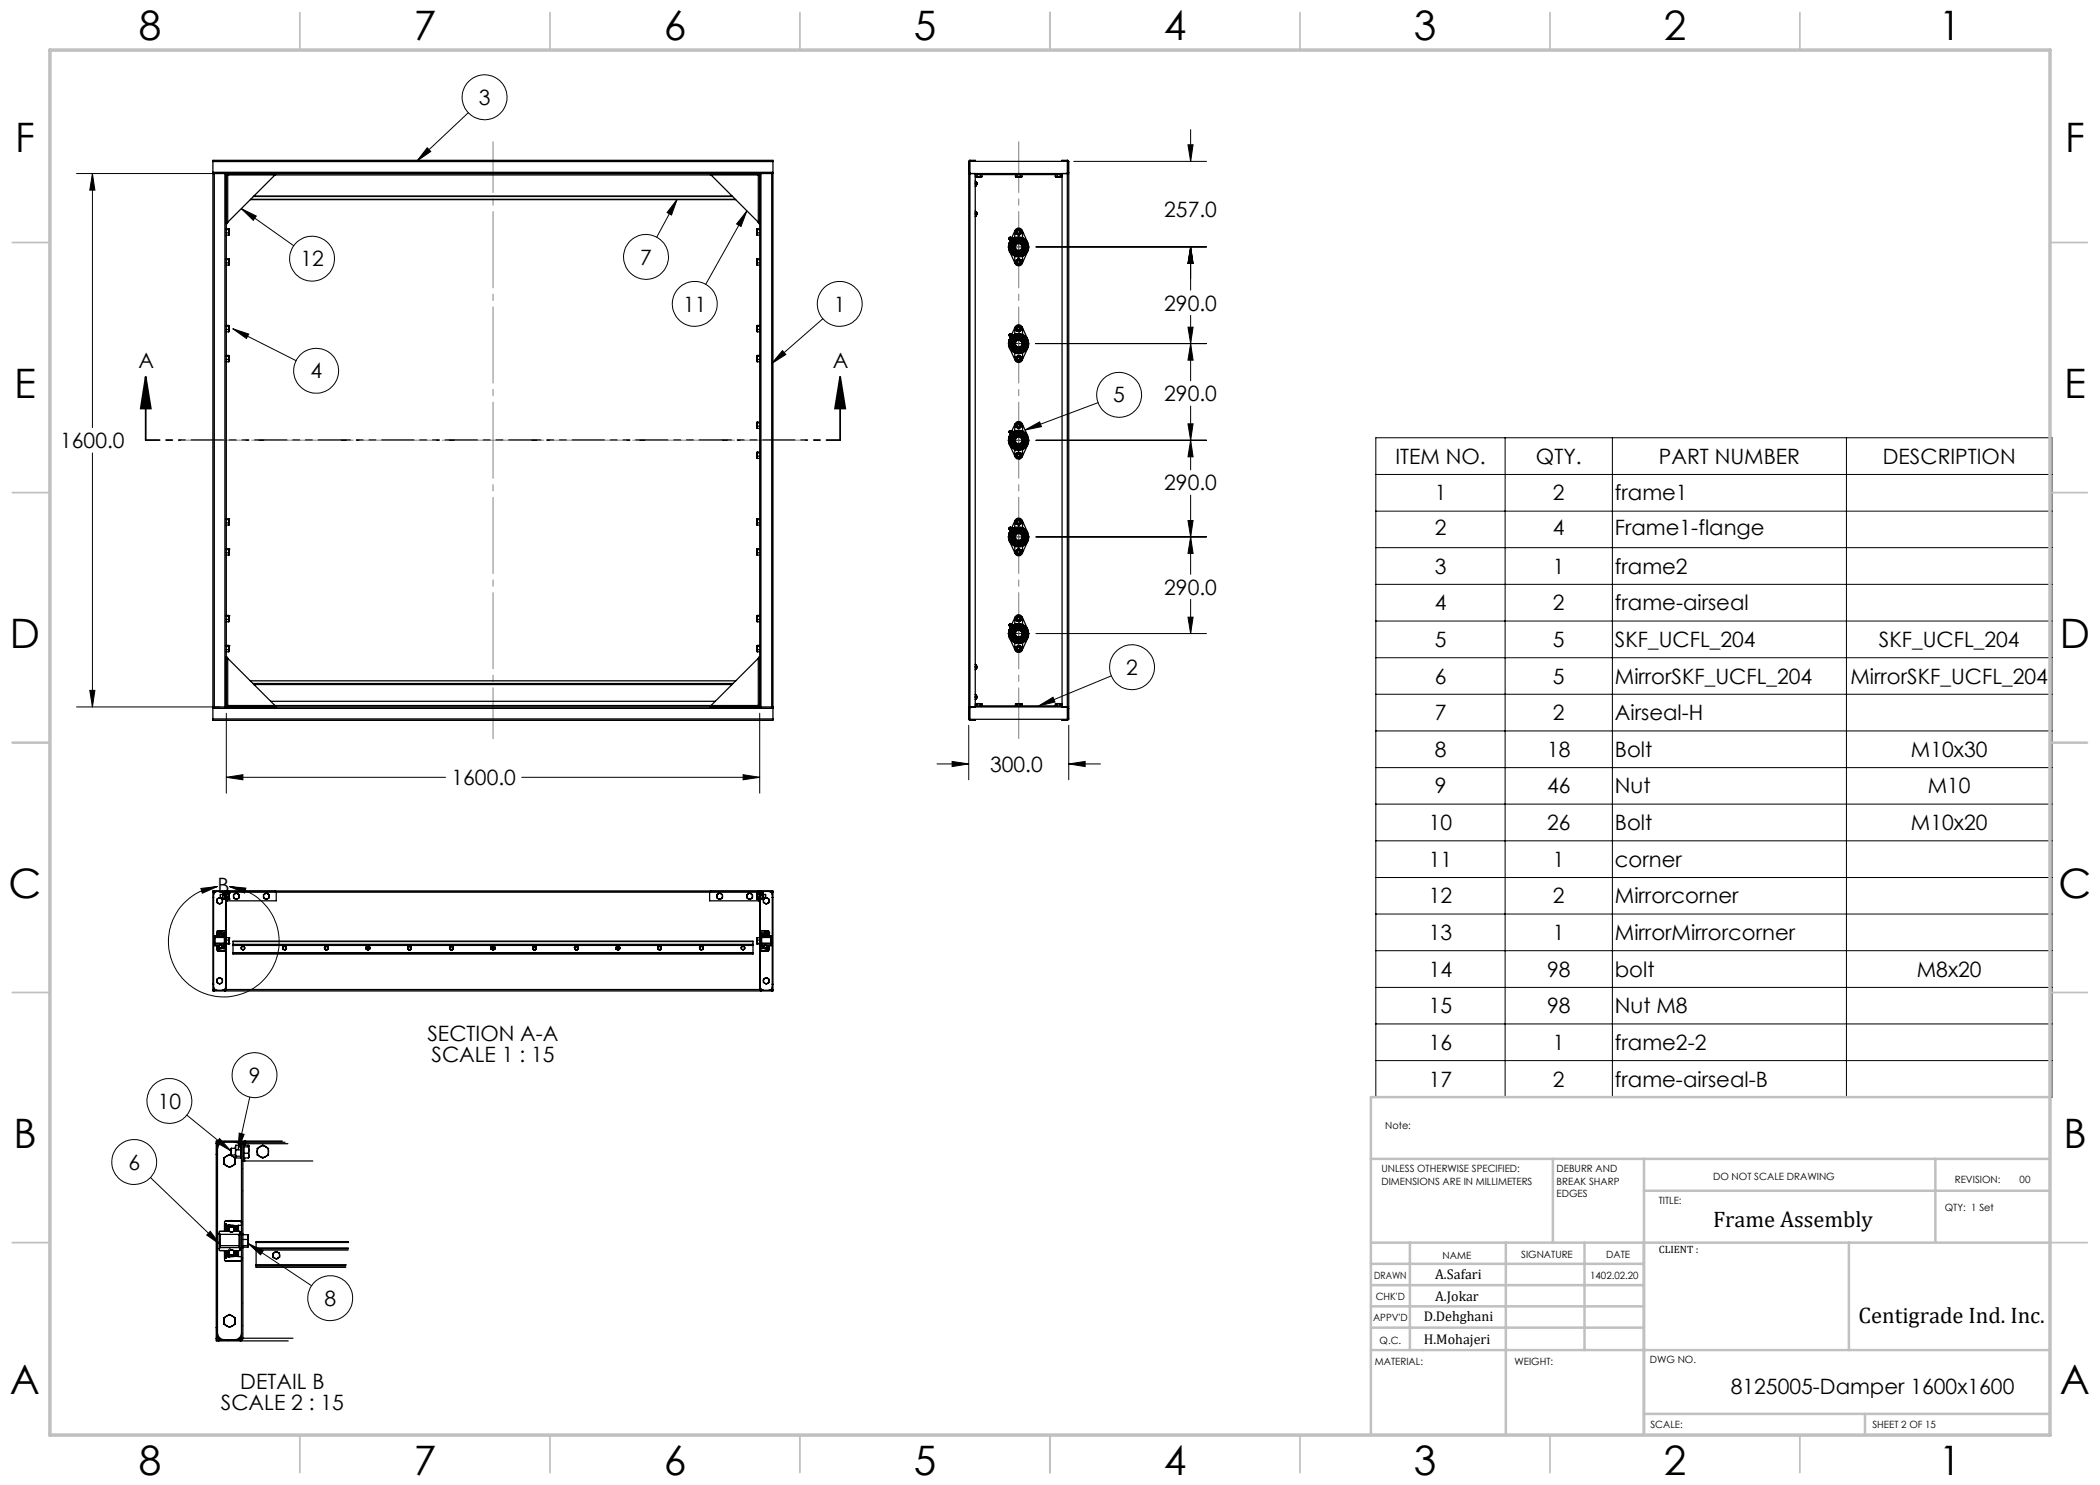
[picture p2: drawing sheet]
<svg xmlns="http://www.w3.org/2000/svg" width="420mm" height="297mm" viewBox="0 0 420 297" stroke-linecap="round" stroke-linejoin="round" font-family="sans-serif">
<defs><g id="words">
<g font-size="8.1">
<text x="27.8" y="8">8</text>
<text x="82.8" y="8">7</text>
<text x="132.8" y="8">6</text>
<text x="182.8" y="8">5</text>
<text x="232.8" y="8">4</text>
<text x="282.8" y="8">3</text>
<text x="332.8" y="8">2</text>
<text x="387.8" y="8">1</text>
<text x="3" y="30.4">F</text>
<text x="413" y="30.4">F</text>
<text x="2.8" y="79.6">E</text>
<text x="412.8" y="79.6">E</text>
<text x="2" y="129.6">D</text>
<text x="412" y="129.6">D</text>
<text x="1.7" y="179.6">C</text>
<text x="411.7" y="179.6">C</text>
<text x="2.7" y="229.6">B</text>
<text x="412.7" y="229.6">B</text>
<text x="2" y="278.9">A</text>
<text x="412" y="278.9">A</text>
<text x="27.8" y="295">8</text>
<text x="82.8" y="295">7</text>
<text x="132.8" y="295">6</text>
<text x="182.8" y="295">5</text>
<text x="232.8" y="295">4</text>
<text x="282.8" y="295">3</text>
<text x="332.8" y="295">2</text>
<text x="387.8" y="295">1</text>
</g>
<g font-size="4.5">
<text x="342.6" y="245.3">Frame Assembly</text>
<text x="371.7" y="264.6">Centigrade Ind. Inc.</text>
</g>
<g font-size="4.2">
<text x="95.8" y="21">3</text>
<text x="232.8" y="43.4">257.0</text>
<text x="60.1" y="53.3">12</text>
<text x="128" y="52.9">7</text>
<text x="136.6" y="62.3">11</text>
<text x="166.8" y="62.3">1</text>
<text x="232.8" y="62.1">290.0</text>
<text x="27.7" y="73.5">A</text>
<text x="62.1" y="75.7">4</text>
<text x="166.6" y="73.5">A</text>
<text x="222.7" y="80.5">5</text>
<text x="232.8" y="80.3">290.0</text>
<text x="12" y="89.6">1600.0</text>
<text x="279.1" y="92.7">ITEM NO.</text>
<text x="307.2" y="92.7">QTY.</text>
<text x="331.8" y="92.7">PART NUMBER</text>
<text x="376.6" y="92.7">DESCRIPTION</text>
<text x="232.8" y="98.1">290.0</text>
<text x="286.9" y="100.1">1</text>
<text x="310.6" y="100.1">2</text>
<text x="323" y="100.1">frame1</text>
<text x="286.9" y="107">2</text>
<text x="310.6" y="107">4</text>
<text x="323" y="107">Frame1-flange</text>
<text x="232.8" y="118.9">290.0</text>
<text x="286.9" y="114.7">3</text>
<text x="310.6" y="114.7">1</text>
<text x="323" y="114.7">frame2</text>
<text x="286.9" y="122">4</text>
<text x="310.6" y="122">2</text>
<text x="323" y="122">frame-airseal</text>
<text x="286.9" y="129.4">5</text>
<text x="310.6" y="129.4">5</text>
<text x="323" y="129.4">SKF_UCFL_204</text>
<text x="375.8" y="129.4">SKF_UCFL_204</text>
<text x="225.2" y="135">2</text>
<text x="286.9" y="136.7">6</text>
<text x="310.6" y="136.7">5</text>
<text x="323" y="136.7">MirrorSKF_UCFL_204</text>
<text x="370.1" y="136.7">MirrorSKF_UCFL_204</text>
<text x="286.9" y="144">7</text>
<text x="310.6" y="144">2</text>
<text x="323" y="144">Airseal-H</text>
<text x="198" y="154.4">300.0</text>
<text x="286.9" y="151.4">8</text>
<text x="309.4" y="151.4">18</text>
<text x="323" y="151.4">Bolt</text>
<text x="382.2" y="151.4">M10x30</text>
<text x="90.3" y="157">1600.0</text>
<text x="286.9" y="158.7">9</text>
<text x="309.4" y="158.7">46</text>
<text x="323" y="158.7">Nut</text>
<text x="385.6" y="158.7">M10</text>
<text x="285.8" y="166">10</text>
<text x="309.4" y="166">26</text>
<text x="323" y="166">Bolt</text>
<text x="382.2" y="166">M10x20</text>
<text x="285.8" y="173.3">11</text>
<text x="310.6" y="173.3">1</text>
<text x="323" y="173.3">corner</text>
<text x="43.5" y="178.5">B</text>
<text x="285.8" y="180.7">12</text>
<text x="310.6" y="180.7">2</text>
<text x="323" y="180.7">Mirrorcorner</text>
<text x="285.8" y="188">13</text>
<text x="310.6" y="188">1</text>
<text x="323" y="188">MirrorMirrorcorner</text>
<text x="285.8" y="195.3">14</text>
<text x="309.4" y="195.3">98</text>
<text x="323" y="195.3">bolt</text>
<text x="383.4" y="195.3">M8x20</text>
<text x="285.8" y="202.7">15</text>
<text x="309.4" y="202.7">98</text>
<text x="323" y="202.7">Nut M8</text>
<text x="85.5" y="208.2">SECTION A-A</text>
<text x="285.8" y="210">16</text>
<text x="310.6" y="210">1</text>
<text x="323" y="210">frame2-2</text>
<text x="86.3" y="212.3">SCALE 1 : 15</text>
<text x="31.6" y="221.7">10</text>
<text x="49.7" y="216.6">9</text>
<text x="285.8" y="217.3">17</text>
<text x="310.6" y="217.3">2</text>
<text x="323" y="217.3">frame-airseal-B</text>
<text x="25.7" y="233.9">6</text>
<text x="64.9" y="261.2">8</text>
<text x="44.2" y="281.9">SCALE 2 : 15</text>
<text x="48.1" y="277.7">DETAIL B</text>
<text x="346.2" y="278.8">8125005-Damper 1600x1600</text>
</g>
<g font-size="2.8">
<text x="287" y="255.9">A.Safari</text>
<text x="287" y="260.1">A.Jokar</text>
<text x="284.7" y="264.2">D.Dehghani</text>
<text x="284.7" y="268.7">H.Mohajeri</text>
</g>
<text font-size="2.1" x="331.8" y="250.7">CLIENT :</text>
<g font-size="2">
<text x="277" y="225.8">Note:</text>
<text x="276.3" y="234.5">UNLESS OTHERWISE SPECIFIED:</text>
<text x="276.3" y="237">DIMENSIONS ARE IN MILLIMETERS</text>
<text x="311.3" y="234.5">DEBURR AND</text>
<text x="311.3" y="237">BREAK SHARP</text>
<text x="311.3" y="239.5">EDGES</text>
<text x="342.6" y="236">DO NOT SCALE DRAWING</text>
<text x="391" y="236.6">REVISION:</text>
<text x="403.9" y="236.6">00</text>
<text x="331.8" y="240.8">TITLE:</text>
<text x="389" y="242.2">QTY: 1 Set</text>
<text x="288.5" y="251.7">NAME</text>
<text x="304.2" y="251.7">SIGNATURE</text>
<text x="321.2" y="251.7">DATE</text>
<text x="274.8" y="255.9">DRAWN</text>
<text x="318" y="255.9">1402.02.20</text>
<text x="275.1" y="260.1">CHK'D</text>
<text x="274.6" y="264.2">APPV'D</text>
<text x="275.9" y="268.7">Q.C.</text>
<text x="275" y="273">MATERIAL:</text>
<text x="302.9" y="273">WEIGHT:</text>
<text x="330" y="272.5">DWG NO.</text>
<text x="330.1" y="285.6">SCALE:</text>
<text x="374.5" y="285.6">SHEET 2 OF 15</text>
</g>
</g></defs>
<g fill="none" stroke="#000" stroke-width=".2">
<path d="M15.3 34.7h28.7M18.5 34.7v50.8M18.5 34.7l.5 3.3h-1zM85.4 29.6l.7 .7-2.7 1.9zM93.7 22.5l-10.3 9.7M135.4 39.9l-1.1 3.1-.9-.5zM135.4 39.9l-4.1 7.5M214.7 32.3h26.6M237.6 29h1l-.5 3.3zM238.1 25.9v6.4M48.3 41.7l10.4 7.4M48.3 41.7l3 1.5-.6 .9z"/>
<path d="M149.4 42.2l-1.2 3.1-.9-.5zM149.4 42.2l-8.3 14.7M201.6 49.4h1.8M203.6 49.4h.3M203.7 47.2v1.9M203.7 49.2v.4M203.7 49.7v1.9M204.1 49.4h1.8M207.2 49.4h34.1M238.1 49.4l.5 3.3h-1zM238.1 49.4v8.6M46.6 65.8l12.6 6.3"/>
<path d="M46.6 65.8l3.1 1-.4 .9zM156.5 70.1l.7 .8-2.9 1.8zM164.6 63.7l-10.3 9M201.6 68.7h1.8M203.6 68.7h.3M203.7 66.7v1.7M203.7 68.5v.4M203.7 69.1v1.7M204.1 68.7h1.7M207.1 68.7h34.2M237.6 65.4h1l-.5 3.3zM238.1 68.7l.5 3.3h-1z"/>
<path d="M238.1 63.1v13.1M18.5 90.6v50.8M201.6 88h1.8M203.6 88h.3M203.7 85.9v1.8M203.7 87.9v.3M203.7 88.4v1.8M204.1 88h1.8M205 86l2.9-1.6 .4 .9zM207.2 88h34.1M219.6 80.5l-14.6 5.5M237.6 84.8h1l-.5 3.2z"/>
<path d="M238.1 88l.5 3.4h-1zM238.1 81.2v12.8M238.1 99v15.9M275.2 87.6h135.2v131.9h-135.2zM275.2 94.9h135.2M301 87.6v131.9M322.5 87.6v131.9M369.3 87.6v131.9M201.6 107.4h1.8M203.6 107.4h.3M203.7 105.2v1.9M203.7 107.2v.4"/>
<path d="M203.7 107.7v1.9M204.1 107.4h1.8M207.2 107.4h34.1M237.6 104.1h1l-.5 3.3zM238.1 107.4l.5 3.3h-1zM238.1 119.9v6.8M275.2 102.2h135.2M275.2 109.5h135.2M275.2 116.9h135.2M18 138.1h1l-.5 3.3zM201.6 126.7h1.8M203.6 126.7h.3"/>
<path d="M203.7 124.6v1.8M203.7 126.5v.4M203.7 127.1v1.8M204.1 126.7h1.8M207.2 126.7h34.1M222.2 135.2l-14.4 6M237.6 123.4h1l-.5 3.3zM275.2 124.2h135.2M275.2 131.5h135.2M275.2 138.8h135.2M15.3 141.4h28.7M45.3 142.7v15.9"/>
<path d="M45.3 155.5h43.8M45.3 155.5l3.3-.6v1.1zM104.4 155.5h47.5M148.6 154.9l3.3 .6-3.3 .5zM151.9 142.7v15.9M187.4 152.8h6.3M190.4 152.3l3.3 .5-3.3 .5zM193.7 145.1v10.9M207.8 141.2l2.8-1.8 .4 1zM213.7 152.8l3.3-.5v1zM213.7 145.1v10.9M213.7 152.8h6.4"/>
<path d="M275.2 146.2h135.2M275.2 153.5h135.2M40.2 177.7l3.3-.4-3 1.3zM43.5 177.3a11.1 11.1 0 0 0-8.5 16.4 11.1 11.1 0 0 0 18.4 1.5 11.1 11.1 0 0 0-5.7-17.5l-1.8-.4M45.3 178.6l-.2 .2M45.9 177.3l3.3 .3-.3 1zM152 179.6l-.1 .1M153.5 178.2l-.1 .1M275.2 160.8h135.2M275.2 168.2h135.2M275.2 175.5h135.2M43.7 189.2l-.1 .1"/>
<path d="M44.1 188.8l-.4 .3M45.3 192.1l-.2 .2M152 193.1l-.1 .1M153.6 187.1l-.5 .4M153.6 187h.1M275.2 182.8h135.2M275.2 190.1h135.2M275.2 197.5h135.2M50 219.4l-2.4 10.6M275.2 204.8h135.2M275.2 212.1h135.2M30.1 235.5l14 13.4"/>
<path d="M37.4 223l8.8 7.2M43.5 229.7l-.2 .3M43.9 227.7l2.3 2.5-2.9-1.7zM45 228.2l-.2 .3M47.8 226.6l1 .3-1.2 3.1zM48.6 233.6l-.3 .3M48.6 238.1l-.3 .3M42.1 246.3l2 2.6-2.8-1.9zM45.2 250.4v.1M45.5 250.2l-.2 .2M46.1 249.5l-.5 .6M48 244.2l.3 .3"/>
<path d="M48.6 251.6l-.3 .2M49.6 248.7l12.7 8.4M49.6 248.7l3.1 1.4-.6 .9zM43.5 265.6l-.2 .3M45.7 267.9l-.3 .3M48.6 260.6l-.3 .2M48.6 265.1l-.3 .2"/>
<circle cx="96.9" cy="19.5" r="4.5"/>
<circle cx="62.4" cy="51.7" r="4.5"/>
<circle cx="129.2" cy="51.4" r="4.5"/>
<circle cx="63.2" cy="74.2" r="4.5"/>
<circle cx="139" cy="60.8" r="4.5"/>
<circle cx="167.9" cy="60.8" r="4.5"/>
<circle cx="223.8" cy="79" r="4.5"/>
<circle cx="226.4" cy="133.4" r="4.5"/>
<circle cx="50.9" cy="215" r="4.5"/>
<circle cx="26.8" cy="232.4" r="4.5"/>
<circle cx="33.9" cy="220.2" r="4.5"/>
<circle cx="66.1" cy="259.6" r="4.5"/>
</g>
<path d="M29.1 75.3l1.1 6.4h-2zM29.1 75.3v12.7M168 75.3l1.1 6.4h-2.1zM168 75.3v12.7" fill="none" stroke="#000" stroke-width=".35"/>
<path d="M168.1 88h-138.9" fill="none" stroke="#000" stroke-width=".35" stroke-dasharray="6.3 1.3 1.3 1.3 1.3 1.3" stroke-dashoffset="3.6"/>
<path d="M98.6 28.4v119.3M203.8 147.7v-119.3" fill="none" stroke="#808080" stroke-width=".2" stroke-dasharray="15.2 1.3 1.3 1.3" stroke-dashoffset="5.1"/>
<path d="M161 88h-124.7" fill="none" stroke="#808080" stroke-width=".2" stroke-dasharray="15.2 1.3 1.3 1.3" stroke-dashoffset="2.4"/>
<g fill="none" stroke="#c0c0c0" stroke-width=".35">
<path d="M60 2.5v7.5M110 2.5v7.5M160 2.5v7.5M210 2.5v7.5M260 2.5v7.5M310 2.5v7.5M360 2.5v7.5M2.5 48.5h7.5M410 48.5h7.5M2.5 98.5h7.5M410 98.5h7.5M2.5 148.5h7.5"/>
<path d="M410 148.5h7.5M2.5 198.5h7.5M410 198.5h7.5M2.5 248.5h7.5M410 248.5h7.5M60 287v7.5M110 287v7.5M160 287v7.5M210 287v7.5M260 287v7.5M310 287v7.5M360 287v7.5"/>
</g>
<g fill="none" stroke="#c0c0c0" stroke-width=".5">
<path d="M410 219.4h-135.8v67.4M274.2 231.8h135.8M310.6 231.8v16.7M328.8 231.8v55.2M328.8 238.2h81.2M387.1 231.8v16.7M274.2 248.5h135.8M274.2 257h54.6M274.2 252.8h54.6M282 248.5v21.5M301.2 248.5v38.3M316.9 248.5v21.5"/>
<path d="M369.8 248.5v21.5M274.2 265.5h54.6M274.2 261.3h54.6M274.2 270h135.8M328.8 282.8h81.2M373 282.8v4.2"/>
</g>
<path d="M10 10h400v277h-400z" fill="none" stroke="#c0c0c0" stroke-width=".7"/>
<g fill="#000">
<path d="M18.5 34.7l.5 3.3h-1zM18 138.1h1l-.5 3.3zM45.3 155.5l3.3-.6v1.1zM148.6 154.9l3.3 .6-3.3 .5zM85.4 29.6l.7 .7-2.7 1.9zM135.4 39.9l-1.1 3.1-.9-.5zM48.3 41.7l3 1.5-.6 .9zM46.6 65.8l3.1 1-.4 .9zM156.5 70.1l.7 .8-2.9 1.8zM149.4 42.2l-1.2 3.1-.9-.5zM213.7 152.8l3.3-.5v1zM190.4 152.3l3.3 .5-3.3 .5zM237.6 29h1l-.5 3.3zM238.1 49.4l.5 3.3h-1zM238.1 49.4l.5 3.3h-1zM237.6 65.4h1l-.5 3.3zM238.1 68.7l.5 3.3h-1zM237.6 84.8h1l-.5 3.2zM238.1 88l.5 3.4h-1zM237.6 104.1h1l-.5 3.3zM238.1 107.4l.5 3.3h-1zM237.6 123.4h1l-.5 3.3zM207.8 141.2l2.8-1.8 .4 1zM205 86l2.9-1.6 .4 .9zM40.2 177.7l3.3-.4-3 1.3zM45.9 177.3l3.3 .3-.3 1zM43.9 227.7l2.3 2.5-2.9-1.7zM47.8 226.6l1 .3-1.2 3.1zM42.1 246.3l2 2.6-2.8-1.9zM49.6 248.7l3.1 1.4-.6 .9z"/>
<path d="M168 75.3l1.1 6.4h-2.1zM29.1 75.3l1.1 6.4h-2z"/>
</g>
<g fill="none" stroke="#000" stroke-width=".25">
<path d="M42.6 32.3v-.2h112v.2M42.6 34.5v.2M42.6 34.7h.3M42.6 32.3h112M42.6 34.5h112M42.6 32.3v2.2M42.6 34.7v106.7M42.9 34.7h2.1M42.9 34.7v106.7M45 34.7h.3M45 34.7v106.7M45.3 34.9l.2 .1z"/>
<path d="M45.3 34.7v106.7M45.3 34.7h106.6M45.4 34.7l.1 .3zM45.5 35h.1M45.5 35v9.4M45.5 35h106.2M50.1 39.9h97M50.1 39.9h96.9M50.7 39.3h95.8M50.8 39.2h95.6M55 35l-9.5 9.4M55.2 34.7l-.2 .3z"/>
<path d="M141.9 34.7l.3 .3zM142.2 35l9.5 9.4M151.7 35h.1M151.7 35v9.4M151.7 35l.2-.1zM151.7 34.7v.3zM151.9 34.7h.3M151.9 34.7v106.7M152.2 34.7h2.1M152.2 34.7v106.7M154.3 34.7h.3M154.3 34.7v106.7"/>
<path d="M154.6 34.5v.2M154.6 32.3v2.2M154.6 34.7v106.7M193.7 34.5l.3 .2M193.7 32.3h.2M193.7 34.5h.2M193.7 32.3v2.2M193.9 34.5l.1 .1M193.9 32.3v2.2M194 32.1l-.3 .2M194 32.2l-.1 .1M194 34.7h-.3v106.7h.3"/>
<path d="M194 34.7h19.5M194 32.1h1.1v.1h-1.1M194 32.3h19.5v111.6h-19.5zM194 32.1v.1M195.1 36.7v.1M195.1 36.5v.4M195.1 36.2l.2 .3v.4M195.1 34.9h17.3M195.1 36.2l.3 .4-.1 .3M195.1 34.7v106.7M195.1 35.3l.1 .1M195.1 34.9v.4"/>
<path d="M195.2 35.4h.5M195.3 36.9l-.2 .3M195.3 36.9v.3h-.2M195.4 35.3l-.2 .1M195.4 35.3l.3 .1M195.4 34.9v.4M195.7 35.4h.5M196.1 35.3l-.4 .1M196.1 35.3l.1 .1M196.1 34.9v.4M196.4 35.3l-.2 .1M196.4 34.9v.4"/>
<path d="M203.1 35.3l.1 .1M203.1 34.9v.4M203.2 35.4h.5M203.4 35.3l-.2 .1M203.4 35.3l.3 .1M203.4 34.9v.4M203.7 35.4h.5M204 35.3l-.3 .1M204 35.3l.2 .1M204 34.9v.4M204.4 35.3l-.2 .1M204.4 34.9v.4"/>
<path d="M211.1 35.3l.1 .1M211.1 34.9v.4M211.2 35.4h.5M211.4 35.3l-.2 .1M211.4 35.3l.3 .1M211.4 34.9v.4M211.7 35.4h.5M212.1 35.3l-.4 .1M212.1 35.3l.1 .1M212.1 34.9v.4M212.4 35.3l-.2 .1M212.4 34.9v.4"/>
<path d="M212.4 34.7v106.7M213.5 32.2l.1 .1M213.5 32.1l.2 .2M213.5 34.7h.2v106.7h-.2M213.5 32.1h-1.1v.1h1.1M213.5 32.1v.1M213.6 34.5l-.1 .1M213.6 32.3h.1M213.6 34.5h.1M213.6 32.3v2.2M213.7 34.5l-.2 .2M213.7 32.3v2.2"/>
<path d="M45.3 51.7l.5 .2M45.3 45.8l.5 .1M45.3 51.9h.5M45.3 52.6h.5M45.3 53h.5M45.3 46.6h.5M45.3 45.9h.5M45.3 47h.5M45.3 44.6l.2-.2-.1 .3h-.1zM45.8 51.9v.3M45.8 52.6v.2M45.8 45.9v.3"/>
<path d="M45.8 46.6v.2M45.8 52.2v.4M45.8 52.2v.6M45.8 51.9h.1M45.8 52.8v.2M45.8 46.2v.4M45.8 46.2v.6M45.8 45.9h.1M45.8 46.8v.2M45.8 45.8v.1M45.8 51.8v.1M151.4 52.2v.4"/>
<path d="M151.4 52.2v.6M151.4 51.9h.1M151.4 51.9v.3M151.4 52.8v.2M151.4 51.8v.1M151.4 46.2v.4M151.4 46.2v.6M151.4 45.9h.1M151.4 45.9v.3M151.4 46.8v.2M151.4 45.8v.1M151.4 51.8h.1"/>
<path d="M151.4 45.8h.1M151.4 52.6v.2M151.4 46.6v.2M151.4 51.9h.5M151.4 52.6h.5M151.4 53h.5M151.4 46.6h.5M151.4 45.9h.5M151.4 47h.5M151.7 44.4l.2 .3zM151.9 51.7l-.5 .2M151.9 45.8l-.5 .1"/>
<path d="M195.1 42.6v.2M195.1 42.5v.4M195.1 42.2l.3 .4-.1 .3v-.4zM195.3 42.9l-.2 .3M195.3 42.9v.3h-.2M201.7 49.5v.1M201.7 49.5h.1M201.7 49.3h.1M201.7 49.1v.2M201.7 49.6v.1M201.7 49.3v.2M201.7 49h.1"/>
<path d="M201.7 49.7h.1M201.7 49v.1M201.7 49.7l.1 .1M201.7 49.1h.1M201.7 49.6h.1M201.8 49h.1M201.8 49.8h.1M201.8 49.8l.1 .5M201.8 49h-.1M201.8 47.7v.1M201.8 47.8h.1M201.8 48.8a2 2 0 0 1 2.5-1.3 2 2 0 0 1 1.3 2.5"/>
<path d="M201.8 48.8h.1M201.8 48.8a2 2 0 0 0 1.3 2.5 2 2 0 0 0 2.5-1.3M201.8 47.6l.2-.2-.2 .3zM201.9 48.6h.1M201.9 48.6l-.1 .4M201.9 47.8l.1 .1M201.9 47.6h.1M201.9 50.3l1.1 2.4M201.9 48.5v.1M201.9 48.5h.1M201.9 50.3h.1M201.9 48.8a1.89 1.89 0 0 1 2.4-1.2 1.89 1.89 0 0 1 1.2 2.4"/>
<path d="M201.9 48.8a1.89 1.89 0 0 0 1.3 2.4 1.89 1.89 0 0 0 2.3-1.2M201.9 47.5v.1zM202 47.9h.1M202 48h.1M202 47.7l-.2 .1M202 47.7h.1M202 47.7v.1M202 47.6h.1M202 47.9v.1M202 48l.2 .2M202 47.4l.1 .1M202 47.8h-.1"/>
<path d="M202.1 48.2l-.2 .4M202.1 47.5l.1 .1M202.1 48h.1M202.1 48h-.1M202.1 47.5l-.1 .2M202.1 48l.1 .1M202.2 48.9a1.63 1.63 0 0 0 1 2 1.63 1.63 0 0 0 2.1-1M202.2 48.9a1.63 1.63 0 0 1 2-1.1 1.63 1.63 0 0 1 1.1 2.1M202.2 48.9a1.66 1.66 0 0 0 1.5 2.1M202.2 48.9h.1M202.2 47.6l-.2 .2M202.2 47.6h.1"/>
<path d="M202.2 47.6h.2M202.3 47.6h.1M202.4 47.8h.1M202.4 47.8l-.3 .2M202.4 47.8v.1M202.4 47.6v.2M202.4 47.6h.1M202.4 47.6l.1 .2M202.4 48.7a1.47 1.47 0 0 1 2-.6 1.47 1.47 0 0 1 .6 2M202.4 48.7a1.47 1.47 0 0 0 .7 2 1.47 1.47 0 0 0 1.9-.6M202.4 48.7h.1M202.7 50.4h.1"/>
<path d="M202.8 51.2l.2 1.2a.78 .78 0 0 0 .7 .8 .78 .78 0 0 0 .8-.8l.1-1.2M202.8 47.6l.2-1.2a.78 .78 0 0 1 .7-.8 .78 .78 0 0 1 .8 .8l.1 1.2M202.9 49h.1M202.9 49a.95 .95 0 0 1 1.3-.5 .95 .95 0 0 1 .4 1.3M202.9 49a.95 .95 0 0 0 .4 1.2 .95 .95 0 0 0 1.3-.4M202.9 49a.91 .91 0 0 1 1.2-.4 .91 .91 0 0 1 .4 1.2M202.9 49a.91 .91 0 0 0 .4 1.2 .91 .91 0 0 0 1.2-.4M202.9 50.2l-.1 .1M203 46.1l-.7 1.5M203.1 49v.1M203.1 49a.76 .76 0 0 1 1-.3 .76 .76 0 0 1 .3 1M203.1 49a.76 .76 0 0 0 .3 1.1 .76 .76 0 0 0 1-.4"/>
<path d="M203.1 49.1a.67 .67 0 0 1 .9-.3 .67 .67 0 0 1 .3 .9M203.1 49.1a.67 .67 0 0 0 .3 .9 .67 .67 0 0 0 .9-.3M203.2 52.5l.3 .4M203.2 46.5l.3 .4M203.2 52.5v.3l.3 .1M203.2 46.5v.3l.3 .1M203.4 52l-.2 .5M203.4 45.9l-.2 .6M203.4 52l-.3 .1 .1 .4M203.4 45.9l-.3 .2 .1 .4M203.7 47.8a1.64 1.64 0 0 0-1.6 1.6 1.64 1.64 0 0 0 1.6 1.6M203.7 47.8a1.64 1.64 0 0 1 1.7 1.6 1.64 1.64 0 0 1-1.7 1.6"/>
<path d="M203.7 51h.1M203.7 47.8a1.63 1.63 0 0 1 1.6 2.1M203.7 47.8h.1M203.7 47.8a1.67 1.67 0 0 0-1.5 1.1M203.7 47.9a1.5 1.5 0 0 0-1.5 1.5 1.5 1.5 0 0 0 1.5 1.5M203.7 47.9a1.5 1.5 0 0 1 1.5 1.5 1.5 1.5 0 0 1-1.5 1.5M203.7 47.9a1.48 1.48 0 0 1 1.5 1.5 1.48 1.48 0 0 1-1.5 1.5M203.7 47.9h.1M203.7 47.9a1.48 1.48 0 0 0-1.5 1.5 1.48 1.48 0 0 0 1.5 1.5M203.7 50.9h.1M203.8 48.4h-.1a.99 .99 0 0 0-.8 1.5 .99 .99 0 0 0 1.7-.1 1.18 1.18 0 0 0-.7-1.5l-.1 .1M203.9 51.9l-.5 .1"/>
<path d="M203.9 51.9a.57 .57 0 0 1 .4 .7 .57 .57 0 0 1-.8 .3M203.9 45.9h-.5M203.9 45.9a.57 .57 0 0 1 .4 .7 .57 .57 0 0 1-.8 .3M203.9 51.9l-.2-.2-.3 .3M203.9 51.9l.4 .1v.6l-.5 .5-.3-.2M203.9 45.9l.4 .1v.6l-.5 .5-.3-.2M203.9 45.9l-.2-.1-.3 .1M204.3 49.7h.1M204.4 46.1l1.2 2.5M204.5 49.8h.1M204.5 48.6a1.15 1.15 0 0 1 0 1.6 1.15 1.15 0 0 1-1.6 0M204.5 48.6a1.15 1.15 0 0 0-1.6 0 1.15 1.15 0 0 0 0 1.6"/>
<path d="M204.6 48.5a1.25 1.25 0 0 1 0 1.8 1.25 1.25 0 0 1-1.8 0M204.6 48.5a1.25 1.25 0 0 0-1.8 0 1.25 1.25 0 0 0 0 1.8M204.6 48.5l-.1 .1M204.7 48.4a1.36 1.36 0 0 1 0 2 1.36 1.36 0 0 1-1.9 0M204.7 48.4a1.36 1.36 0 0 0-1.9 .1 1.36 1.36 0 0 0 0 1.9M204.7 48.4a1.4 1.4 0 0 0-2 0 1.4 1.4 0 0 0 0 2M204.7 48.4a1.4 1.4 0 0 1 0 2 1.4 1.4 0 0 1-2 0M204.7 48.4h.1M205 50.1h.1M205.3 49.9a1.67 1.67 0 0 1-1.6 1.1M205.3 49.9h.1M205.5 50h.1"/>
<path d="M205.6 50.2l-1.2 2.5M45.3 65.1l.5 .1M45.3 71.1l.5 .1M45.3 71.3h.5M45.3 71.9h.5M45.3 72.4h.5M45.3 65.3h.5M45.3 65.9h.5M45.3 66.4h.5M45.8 65.3v.3M45.8 65.9v.2M45.8 71.3v.3"/>
<path d="M45.8 71.9v.2M45.8 65.6v.3M45.8 65.6v.5M45.8 65.2v.1M45.8 65.2v.4M45.8 66.1v.3M45.8 66.1v.2M45.8 71.6v.3M45.8 71.6v.5M45.8 71.2v.1M45.8 71.2v.4M45.8 72.1v.3"/>
<path d="M45.8 72.1v.2M45.8 65.1v.1M45.8 66.3h.1M45.8 71.1v.1M45.8 72.3h.1M45.8 66.3v.1M45.8 72.3v.1M151.4 71.6v.3M151.4 71.6v.5M151.4 71.2v.1M151.4 71.2v.4M151.4 72.1v.3"/>
<path d="M151.4 72.1v.2M151.4 65.6v.3M151.4 65.6v.5M151.4 65.2v.1M151.4 65.2v.4M151.4 66.1v.3M151.4 66.1v.2M151.4 72.3h.1M151.4 66.3h.1M151.4 72.3v.1M151.4 71.1v.1M151.4 66.3v.1"/>
<path d="M151.4 65.1v.1M151.4 71.3v.3M151.4 71.9v.2M151.4 65.3v.3M151.4 65.9v.2M151.4 71.3h.5M151.4 71.9h.5M151.4 72.4h.5M151.4 65.3h.5M151.4 65.9h.5M151.4 66.4h.5M151.9 71.1l-.5 .1"/>
<path d="M151.9 65.1l-.5 .1M201.7 68.9v.1M201.7 68.8h.1M201.7 68.6h.1M201.7 68.5v.1M201.7 69h.1M201.7 68.6v.2M201.7 68.4h.1M201.7 69l.1 .1M201.7 68.4v.1M201.7 68.8v.1M201.7 68.9h.1"/>
<path d="M201.8 68.3h.1M201.8 69.1h.1M201.8 69.1l.1 .5M201.8 68.3l-.1 .1M201.8 67v.1M201.8 67.1l.1 .1M201.8 68.1a2 2 0 0 0 1.3 2.5 2 2 0 0 0 2.5-1.2M201.8 68.1l.1 .1M201.8 68.1a2 2 0 0 1 2.5-1.3 2 2 0 0 1 1.3 2.6M201.8 67.1h.1M201.9 67.9h.1M201.9 67.9l-.1 .4"/>
<path d="M201.9 67.2l.1 .1M201.9 66.9v.1M201.9 66.9h.1M201.9 69.6l1.1 2.4M201.9 67h.1M201.9 69.6h.1M201.9 68.2a1.89 1.89 0 0 0 1.3 2.3 1.89 1.89 0 0 0 2.3-1.2M201.9 68.2a1.89 1.89 0 0 1 2.4-1.3 1.89 1.89 0 0 1 1.2 2.4M201.9 66.8h.1l-.2 .2zM202 67.3h.1M202 67.4h.1M202 67.1h-.2"/>
<path d="M202 67.1h.1M202 66.9h.1M202 67.3v.1M202 67.4l.2 .1M202 66.8h.1M202 67.1l-.1 .1M202.1 67.5l-.2 .4M202.1 66.8l.1 .1M202.1 67.3h.1M202.1 67.3l-.1 .1M202.1 66.8l-.1 .3M202.1 67.3l.1 .1"/>
<path d="M202.2 68.2a1.63 1.63 0 0 1 2-1 1.63 1.63 0 0 1 1.1 2M202.2 68.2a1.63 1.63 0 0 0 1 2.1 1.63 1.63 0 0 0 2.1-1.1M202.2 68.2a1.66 1.66 0 0 0 1.5 2.2M202.2 68.2h.1M202.2 66.9l-.2 .2M202.2 66.9h.1M202.2 66.9l.1 .1M202.2 66.9l.2 .1M202.3 67h.1M202.4 67.1h.1M202.4 67.1l-.3 .2M202.4 67.1v.1"/>
<path d="M202.4 67v.1M202.4 67h.1M202.4 67l.1 .2M202.4 68a1.47 1.47 0 0 1 2-.6 1.47 1.47 0 0 1 .6 2M202.4 68a1.47 1.47 0 0 0 .7 2 1.47 1.47 0 0 0 1.9-.6M202.4 68h.1M202.7 69.7h.1M202.8 70.5l.2 1.2a.78 .78 0 0 0 .7 .8 .78 .78 0 0 0 .8-.8l.1-1.2M202.8 66.9l.2-1.2a.78 .78 0 0 1 .7-.7 .78 .78 0 0 1 .8 .7l.1 1.2M202.9 68.3h.1M202.9 68.3a.95 .95 0 0 1 1.3-.4 .95 .95 0 0 1 .4 1.3M202.9 68.3a.95 .95 0 0 0 .4 1.3 .95 .95 0 0 0 1.3-.4"/>
<path d="M202.9 68.3a.91 .91 0 0 1 1.2-.4 .91 .91 0 0 1 .4 1.2M202.9 68.3a.91 .91 0 0 0 .4 1.2 .91 .91 0 0 0 1.2-.4M202.9 69.5l-.1 .1M203 65.4l-.7 1.6M203.1 68.4h.1M203.1 68.4a.76 .76 0 0 1 1-.4 .76 .76 0 0 1 .3 1.1M203.1 68.4a.76 .76 0 0 0 .3 1 .76 .76 0 0 0 1-.3M203.1 68.4a.67 .67 0 0 1 .9-.3 .67 .67 0 0 1 .3 .9M203.1 68.4a.67 .67 0 0 0 .3 .9 .67 .67 0 0 0 .9-.3M203.2 71.8l.3 .4M203.2 65.8l.3 .4M203.2 71.8v.3l.3 .1"/>
<path d="M203.2 65.8v.3l.3 .1M203.4 71.3l-.2 .5M203.4 65.3l-.2 .5M203.4 71.3l-.3 .2 .1 .3M203.4 65.3l-.3 .2 .1 .3M203.7 67.1a1.64 1.64 0 0 0-1.6 1.6 1.64 1.64 0 0 0 1.6 1.7M203.7 67.1a1.64 1.64 0 0 1 1.7 1.6 1.64 1.64 0 0 1-1.7 1.7M203.7 70.4h.1M203.7 67.1a1.63 1.63 0 0 1 1.6 2.1M203.7 67.1h.1M203.7 67.1a1.67 1.67 0 0 0-1.5 1.1M203.7 67.2a1.5 1.5 0 0 0-1.5 1.5 1.5 1.5 0 0 0 1.5 1.5"/>
<path d="M203.7 67.2a1.5 1.5 0 0 1 1.5 1.5 1.5 1.5 0 0 1-1.5 1.5M203.7 67.2a1.48 1.48 0 0 1 1.5 1.5 1.48 1.48 0 0 1-1.5 1.5M203.7 67.2h.1M203.7 67.2a1.48 1.48 0 0 0-1.5 1.5 1.48 1.48 0 0 0 1.5 1.5M203.7 70.2h.1M203.8 67.8l.4-.1v.2M203.8 67.7h-.1a.99 .99 0 0 0-.9 1.3 .99 .99 0 0 0 1.5 .5 .99 .99 0 0 0-.1-1.6M203.9 71.2l-.5 .1M203.9 71.2a.57 .57 0 0 1 .4 .7 .57 .57 0 0 1-.8 .3M203.9 65.2l-.5 .1M203.9 65.2a.57 .57 0 0 1 .4 .7 .57 .57 0 0 1-.8 .3M203.9 71.2l-.2-.1-.3 .2"/>
<path d="M203.9 71.2l.4 .1v.7l-.5 .4-.3-.2M203.9 65.2l.4 .1v.7l-.5 .4-.3-.2M203.9 65.2l-.2-.1-.3 .2M204.3 69l.1 .1M204.4 65.4l1.2 2.5M204.5 69.1l.1 .1M204.5 67.9a1.15 1.15 0 0 1 0 1.6 1.15 1.15 0 0 1-1.6 0M204.5 67.9a1.15 1.15 0 0 0-1.6 0 1.15 1.15 0 0 0 0 1.6M204.6 67.8a1.25 1.25 0 0 1 0 1.8 1.25 1.25 0 0 1-1.8 0M204.6 67.8a1.25 1.25 0 0 0-1.8 0 1.25 1.25 0 0 0 0 1.8M204.6 67.8l-.1 .1M204.7 67.8a1.36 1.36 0 0 1 0 1.9 1.36 1.36 0 0 1-1.9 0"/>
<path d="M204.7 67.8a1.36 1.36 0 0 0-1.9 0 1.36 1.36 0 0 0 0 1.9M204.7 67.7a1.4 1.4 0 0 0-2 0 1.4 1.4 0 0 0 0 2M204.7 67.7a1.4 1.4 0 0 1 0 2 1.4 1.4 0 0 1-2 0M204.7 67.7v.1M205 69.4h.1M205.3 69.2a1.67 1.67 0 0 1-1.6 1.2M205.3 69.2h.1M205.5 69.3l.1 .1M205.6 69.6l-1.2 2.4M151.4 90.9v.3M151.4 90.9v.6M151.4 90.5v.1"/>
<path d="M151.4 90.5v.4M151.4 91.5v.2M151.4 90.5h.1M151.4 84.9v.3M151.4 84.9v.6M151.4 84.5v.1M151.4 84.5v.4M151.4 85.5v.2M151.4 84.5h.1M151.4 90.6v.3M151.4 91.2v.3M151.4 84.6v.3"/>
<path d="M151.4 85.2v.3M151.4 90.6h.5M151.4 91.2h.5M151.4 91.7h.5M151.4 84.6h.5M151.4 85.2h.5M151.4 85.7h.5M151.9 90.4l-.5 .1M151.9 84.4l-.5 .1M201.7 88.2h.1M201.7 88.2v.1M201.7 87.9h.1"/>
<path d="M201.7 87.8v.1M201.7 88.3h.1M201.7 88h.1M201.7 87.9v.1M201.7 88v.2M201.7 87.7h.1M201.7 88.3v.1M201.7 88.4h.1M201.7 87.7v.1M201.7 87.8h.1M201.8 87.6h.1M201.8 88.4h.1"/>
<path d="M201.8 88.4l.1 .5M201.8 87.6l-.1 .1M201.8 86.4h.1M201.8 86.5h.1M201.8 87.5a2 2 0 0 1 2.5-1.3 2 2 0 0 1 1.3 2.5M201.8 87.5h.1M201.8 87.5a2 2 0 0 0 1.3 2.5 2 2 0 0 0 2.5-1.3M201.8 86.4v.1M201.9 87.2h.1M201.9 87.2l-.1 .4M201.9 86.5l.1 .1M201.9 86.2h.1"/>
<path d="M201.9 86.2v.1M201.9 88.9v.1M201.9 86.3h.1M201.9 88.9l1.1 2.5M201.9 87.5a1.89 1.89 0 0 1 2.4-1.3 1.89 1.89 0 0 1 1.2 2.4M201.9 87.5a1.89 1.89 0 0 0 1.3 2.4 1.89 1.89 0 0 0 2.3-1.3M201.9 86.2v.1zM202 86.6h.1M202 86.7h.1M202 86.4l-.2 .1M202 86.4h.1M202 86.2h.1"/>
<path d="M202 86.6v.1M202 86.7l.2 .2M202 86.1h.1M202 86.4l-.1 .1M202 86.1l-.2 .3M202.1 86.9l-.2 .3M202.1 86.1l-.1 .3M202.1 86.1h.1M202.1 86.1l.1 .1M202.1 86.7h.1M202.1 86.7h-.1M202.2 87.6a1.63 1.63 0 0 1 2-1.1 1.63 1.63 0 0 1 1.1 2.1"/>
<path d="M202.2 87.6a1.63 1.63 0 0 0 1 2 1.63 1.63 0 0 0 2.1-1M202.2 87.6a1.66 1.66 0 0 0 1.5 2.1M202.2 87.6h.1M202.2 86.2l-.2 .2M202.2 86.2v.1M202.2 86.3h.1M202.2 86.3h.2M202.3 86.3h.1M202.4 86.5h.1M202.4 86.5l-.3 .2M202.4 86.3v.2M202.4 86.3h.1"/>
<path d="M202.4 86.3l.1 .2M202.4 87.4a1.47 1.47 0 0 1 2-.7 1.47 1.47 0 0 1 .6 2M202.4 87.4a1.47 1.47 0 0 0 .7 2 1.47 1.47 0 0 0 1.9-.7M202.4 87.4h.1M202.7 89h.1M202.8 89.8l.2 1.2a.78 .78 0 0 0 .7 .8 .78 .78 0 0 0 .8-.8l.1-1.2M202.8 86.3l.2-1.2a.78 .78 0 0 1 .7-.8 .78 .78 0 0 1 .8 .8l.1 1.2M202.9 87.6v.1M202.9 87.6a.95 .95 0 0 1 1.3-.4 .95 .95 0 0 1 .4 1.3M202.9 87.6a.95 .95 0 0 0 .4 1.3 .95 .95 0 0 0 1.3-.4M202.9 87.7a.91 .91 0 0 1 1.2-.5 .91 .91 0 0 1 .4 1.3M202.9 87.7a.91 .91 0 0 0 .4 1.2 .91 .91 0 0 0 1.2-.4"/>
<path d="M202.9 88.9h-.1M203 84.7l-.7 1.6M203.1 87.7a.76 .76 0 0 0 .3 1 .76 .76 0 0 0 1-.3M203.1 87.7a.76 .76 0 0 1 1-.3 .76 .76 0 0 1 .3 1M203.1 87.7v.1M203.1 87.8a.67 .67 0 0 1 .9-.3 .67 .67 0 0 1 .3 .9M203.1 87.8a.67 .67 0 0 0 .3 .9 .67 .67 0 0 0 .9-.3M203.2 91.1l.3 .5M203.2 85.1l.3 .5M203.2 91.1v.4l.3 .1M203.2 85.1v.4l.3 .1M203.4 90.6l-.2 .5"/>
<path d="M203.4 84.6l-.2 .5M203.4 90.6l-.3 .2 .1 .3M203.4 84.6l-.3 .2 .1 .3M203.7 86.4a1.64 1.64 0 0 0-1.6 1.7 1.64 1.64 0 0 0 1.6 1.6M203.7 86.4a1.64 1.64 0 0 1 1.7 1.7 1.64 1.64 0 0 1-1.7 1.6M203.7 89.7h.1M203.7 86.4a1.63 1.63 0 0 1 1.6 2.2M203.7 86.4h.1M203.7 86.4a1.67 1.67 0 0 0-1.5 1.2M203.7 86.6a1.5 1.5 0 0 0-1.5 1.5 1.5 1.5 0 0 0 1.5 1.5M203.7 86.6a1.5 1.5 0 0 1 1.5 1.5 1.5 1.5 0 0 1-1.5 1.5M203.7 86.6a1.48 1.48 0 0 1 1.5 1.4 1.48 1.48 0 0 1-1.5 1.5"/>
<path d="M203.7 86.6h.1M203.7 86.6a1.48 1.48 0 0 0-1.5 1.4 1.48 1.48 0 0 0 1.5 1.5M203.7 89.5v.1M203.8 87.1h.4v.1M203.8 87.1h-.1a.99 .99 0 0 0-.9 1.3 .99 .99 0 0 0 1.5 .4 .99 .99 0 0 0-.1-1.6M203.9 90.5l-.5 .1M203.9 90.5a.57 .57 0 0 1 .4 .8 .57 .57 0 0 1-.8 .3M203.9 84.5l-.5 .1M203.9 84.5a.57 .57 0 0 1 .4 .8 .57 .57 0 0 1-.8 .3M203.9 90.5l.4 .2v.6l-.5 .4-.3-.1M203.9 90.5l-.2-.1-.3 .2M203.9 84.5l.4 .2v.6l-.5 .4-.3-.1"/>
<path d="M203.9 84.5l-.2-.1-.3 .2M204.3 88.4h.1M204.4 84.7l1.2 2.5M204.5 88.5h.1M204.5 87.2a1.15 1.15 0 0 1 0 1.7 1.15 1.15 0 0 1-1.6 0M204.5 87.2a1.15 1.15 0 0 0-1.6 0 1.15 1.15 0 0 0 0 1.7M204.6 87.2a1.25 1.25 0 0 1 0 1.7 1.25 1.25 0 0 1-1.8 0M204.6 87.2a1.25 1.25 0 0 0-1.8 0 1.25 1.25 0 0 0 0 1.7M204.6 87.2h-.1M204.7 87.1a1.36 1.36 0 0 1 0 1.9 1.36 1.36 0 0 1-1.9 0M204.7 87.1a1.36 1.36 0 0 0-1.9 0 1.36 1.36 0 0 0 0 1.9M204.7 87.1a1.4 1.4 0 0 0-2 0 1.4 1.4 0 0 0 0 1.9"/>
<path d="M204.7 87.1a1.4 1.4 0 0 1 0 1.9 1.4 1.4 0 0 1-2 0M204.7 87.1h.1M205 88.7h.1M205.3 88.6a1.67 1.67 0 0 1-1.6 1.1M205.3 88.6h.1M205.5 88.6l.1 .1M205.6 88.9l-1.2 2.5M45.3 103.7l.5 .2M45.3 109.7l.5 .2M45.3 104.6h.5M45.3 103.9h.5M45.3 105h.5"/>
<path d="M45.3 110.6h.5M45.3 109.9h.5M45.3 111h.5M45.8 103.9v.3M45.8 104.6v.2M45.8 109.9v.3M45.8 110.6v.2M45.8 109.8h.1M45.8 104.2v.4M45.8 104.2v.6M45.8 103.9h.1M45.8 104.8v.2"/>
<path d="M45.8 110.2v.4M45.8 110.2v.6M45.8 109.9h.1M45.8 110.8v.2M45.8 103.8v.1M45.8 109.8v.1M151.4 110.2v.4M151.4 110.2v.6M151.4 109.9h.1M151.4 109.9v.3M151.4 110.8v.2M151.4 109.8v.1"/>
<path d="M151.4 104.2v.4M151.4 104.2v.6M151.4 103.9h.1M151.4 103.9v.3M151.4 104.8v.2M151.4 103.8v.1M151.4 109.8h.1M151.4 103.8h.1M151.4 110.6v.2M151.4 104.6v.2M151.4 104.6h.5M151.4 103.9h.5"/>
<path d="M151.4 105h.5M151.4 110.6h.5M151.4 109.9h.5M151.4 111h.5M151.9 109.7l-.5 .2M151.9 103.7l-.5 .2M201.7 107.5h.1M201.7 107.5v.2M201.7 107.3h.1M201.7 107.1v.2M201.7 107.7h.1M201.7 107.3v.2"/>
<path d="M201.7 107h.1M201.7 107.7l.1 .1M201.7 107v.1M201.7 107.1h.1M201.8 107h.1M201.8 107.8h.1M201.8 107.8l.1 .5M201.8 107h-.1M201.8 105.7v.1M201.8 105.8h.1M201.8 106.8a2 2 0 0 1 2.5-1.3 2 2 0 0 1 1.3 2.5M201.8 106.8h.1"/>
<path d="M201.8 106.8a2 2 0 0 0 1.3 2.5 2 2 0 0 0 2.5-1.3M201.9 106.6l-.1 .4M201.9 106.6h.1M201.9 105.8l.1 .1M201.9 105.5h.1M201.9 105.5v.1M201.9 108.3l1.1 2.4M201.9 106.5v.1M201.9 106.5h.1M201.9 105.6h.1M201.9 108.3h.1M201.9 106.8a1.89 1.89 0 0 1 2.4-1.2 1.89 1.89 0 0 1 1.2 2.4"/>
<path d="M201.9 106.8a1.89 1.89 0 0 0 1.3 2.4 1.89 1.89 0 0 0 2.3-1.2M201.9 105.5v.1zM202 105.9h.1M202 106h.1M202 105.7l-.2 .1M202 105.7h.1M202 105.7v.1M202 105.5h.1M202 105.9v.1M202 106l.2 .2M202 105.4l.1 .1M202 105.8h-.1"/>
<path d="M202 105.5l-.2 .2M202.1 106.2l-.2 .4M202.1 105.5l-.1 .2M202.1 105.5h.1M202.1 106h.1M202.1 106h-.1M202.1 106l.1 .1M202.2 106.9a1.63 1.63 0 0 0 1 2 1.63 1.63 0 0 0 2.1-1M202.2 106.9a1.63 1.63 0 0 1 2-1.1 1.63 1.63 0 0 1 1.1 2.1M202.2 106.9a1.66 1.66 0 0 0 1.5 2.1M202.2 106.9h.1M202.2 105.5l-.2 .3"/>
<path d="M202.2 105.5v.1M202.2 105.6h.2M202.4 105.8h.1M202.4 105.8l-.3 .2M202.4 105.8v.1M202.4 105.6v.2M202.4 105.6h.1M202.4 105.6l-.1 .1M202.4 105.6l.1 .2M202.4 106.7a1.47 1.47 0 0 1 2-.6 1.47 1.47 0 0 1 .6 2M202.4 106.7a1.47 1.47 0 0 0 .7 2 1.47 1.47 0 0 0 1.9-.6M202.4 106.7h.1"/>
<path d="M202.7 108.4h.1M202.8 105.6l.2-1.2a.78 .78 0 0 1 .7-.8 .78 .78 0 0 1 .8 .8l.1 1.2M202.8 109.2l.2 1.2a.78 .78 0 0 0 .7 .8 .78 .78 0 0 0 .8-.8l.1-1.2M202.9 107h.1M202.9 107a.95 .95 0 0 1 1.3-.5 .95 .95 0 0 1 .4 1.3M202.9 107a.95 .95 0 0 0 .4 1.2 .95 .95 0 0 0 1.3-.4M202.9 107a.91 .91 0 0 1 1.2-.4 .91 .91 0 0 1 .4 1.2M202.9 107a.91 .91 0 0 0 .4 1.2 .91 .91 0 0 0 1.2-.4M202.9 108.2l-.1 .1M203 104.1l-.8 1.5M203.1 107v.1M203.1 107a.76 .76 0 0 1 1-.3 .76 .76 0 0 1 .3 1"/>
<path d="M203.1 107a.76 .76 0 0 0 .3 1.1 .76 .76 0 0 0 1-.4M203.1 107.1a.67 .67 0 0 1 .9-.3 .67 .67 0 0 1 .3 .9M203.1 107.1a.67 .67 0 0 0 .3 .9 .67 .67 0 0 0 .9-.3M203.2 110.5l.3 .4M203.2 104.5l.3 .4M203.2 110.5v.3l.3 .1M203.2 104.5v.3l.3 .1M203.2 106.6l-.1-.1-.3 .3 .1 .1M203.4 110l-.2 .5M203.4 104l-.2 .5M203.4 110l-.3 .1 .1 .4M203.4 104l-.3 .1 .1 .4"/>
<path d="M203.7 105.8a1.64 1.64 0 0 0-1.6 1.6 1.64 1.64 0 0 0 1.6 1.6M203.7 105.8a1.64 1.64 0 0 1 1.7 1.6 1.64 1.64 0 0 1-1.7 1.6M203.7 109h.1M203.7 105.8a1.63 1.63 0 0 1 1.6 2.1M203.7 105.8h.1M203.7 105.8a1.67 1.67 0 0 0-1.5 1.1M203.7 105.9a1.5 1.5 0 0 0-1.5 1.5 1.5 1.5 0 0 0 1.5 1.5M203.7 105.9a1.5 1.5 0 0 1 1.5 1.5 1.5 1.5 0 0 1-1.5 1.5M203.7 105.9a1.48 1.48 0 0 1 1.5 1.5 1.48 1.48 0 0 1-1.5 1.5M203.7 105.9h.1M203.7 105.9a1.48 1.48 0 0 0-1.5 1.5 1.48 1.48 0 0 0 1.5 1.5M203.7 108.9h.1"/>
<path d="M203.8 106.4l.1-.1a1.07 1.07 0 0 1 .8 .9 1.07 1.07 0 0 1-.5 1.1 .98 .98 0 0 1-1.2-.2 .98 .98 0 0 1-.1-1.2M203.8 106.4l-.6 .2M203.9 109.9l-.5 .1M203.9 109.9a.57 .57 0 0 1 .4 .7 .57 .57 0 0 1-.8 .3M203.9 103.9l-.5 .1M203.9 103.9a.57 .57 0 0 1 .4 .7 .57 .57 0 0 1-.8 .3M203.9 109.9l-.2-.2-.3 .3M203.9 109.9l.4 .1v.6l-.5 .5-.3-.2M203.9 103.9l-.2-.2-.3 .3M203.9 103.9l.4 .1v.6l-.5 .5-.3-.2M204.3 107.7h.1M204.4 104.1l1.2 2.5"/>
<path d="M204.5 107.8h.1M204.5 106.6a1.15 1.15 0 0 1 0 1.6 1.15 1.15 0 0 1-1.6 0M204.5 106.6a1.15 1.15 0 0 0-1.6 0 1.15 1.15 0 0 0 0 1.6M204.6 106.5a1.25 1.25 0 0 1 0 1.8 1.25 1.25 0 0 1-1.8 0M204.6 106.5a1.25 1.25 0 0 0-1.8 0 1.25 1.25 0 0 0 0 1.8M204.6 106.5l-.1 .1M204.7 106.4a1.36 1.36 0 0 1 0 2 1.36 1.36 0 0 1-1.9 0M204.7 106.4a1.36 1.36 0 0 0-1.9 0 1.36 1.36 0 0 0 0 2M204.7 106.4a1.4 1.4 0 0 0-2 0 1.4 1.4 0 0 0 0 2M204.7 106.4a1.4 1.4 0 0 1 0 2 1.4 1.4 0 0 1-2 0M204.7 106.4h.1M205 108.1h.1"/>
<path d="M205.3 107.9a1.67 1.67 0 0 1-1.6 1.1M205.3 107.9h.1M205.5 108h.1M205.6 108.2l-1.2 2.5M45.3 131.4l.2 .3zM45.3 129.1l.5 .1M45.3 123.1l.5 .1M45.3 129.3h.5M45.3 129.9h.5M45.3 130.3h.5M45.3 123.3h.5M45.3 123.9h.5"/>
<path d="M45.3 124.4h.5M45.5 131.7v9.4M45.5 131.7l9.5 9.4M45.8 129.3v.3M45.8 129.9v.2M45.8 123.3v.3M45.8 123.9v.2M45.8 129.1h.1M45.8 123.2h.1M45.8 129.6v.3M45.8 129.6v.5M45.8 129.2v.1"/>
<path d="M45.8 129.2v.4M45.8 130.1v.2M45.8 123.6v.3M45.8 123.6v.5M45.8 123.2v.1M45.8 123.2v.4M45.8 124.1v.3M45.8 124.1v.2M45.8 124.3h.1M45.8 129.1v.1M45.8 130.3h.1M45.8 124.3v.1"/>
<path d="M50.1 136.2h97M50.6 136.7h96M50.8 136.9h95.6M151.4 129.6v.3M151.4 129.6v.5M151.4 129.2v.1M151.4 129.2v.4M151.4 130.1v.2M151.4 129.1v.1M151.4 123.6v.3M151.4 123.6v.5M151.4 123.2v.1"/>
<path d="M151.4 123.2v.4M151.4 124.1v.3M151.4 124.1v.2M151.4 123.2h.1M151.4 130.3h.1M151.4 129.1h.1M151.4 124.3h.1M151.4 124.3v.1M151.4 129.3v.3M151.4 129.9v.2M151.4 123.3v.3M151.4 123.9v.2"/>
<path d="M151.4 129.3h.5M151.4 129.9h.5M151.4 130.3h.5M151.4 123.3h.5M151.4 123.9h.5M151.4 124.4h.5M151.7 131.7v9.4M151.7 131.7l-9.5 9.4M151.8 131.4h.1l-.2 .3zM151.9 129.1l-.5 .1M151.9 123.1l-.5 .1M195.1 139.3v.2"/>
<path d="M195.1 139.2v.4M195.1 133.3v.2M195.1 133.2v.4M195.1 132.9h.2v.3zM195.1 138.9h.2v.3zM195.2 133.8l-.1 .1M195.3 133.2l-.1 .6M195.3 139.2v.4l-.2 .3M195.3 133.2l.1 .4-.2 .2M195.3 139.2l.1 .4-.3 .3M201.7 126.8h.1M201.7 126.9v.1"/>
<path d="M201.7 126.6h.1M201.7 126.5v.1M201.7 127h.1M201.7 126.6v.2M201.7 126.4h.1M201.7 127v.1M201.7 127.1h.1M201.7 126.4v.1M201.7 126.8v.1M201.7 126.9h.1M201.8 126.3h.1M201.8 127.1h.1"/>
<path d="M201.8 127.1l.1 .5M201.8 126.3l-.1 .1M201.8 125v.1M201.8 125.1l.1 .1M201.8 126.1a2 2 0 0 1 2.5-1.3 2 2 0 0 1 1.3 2.5M201.8 126.1h.1M201.8 126.1a2 2 0 0 0 1.3 2.5 2 2 0 0 0 2.5-1.3M201.9 125.9l-.1 .4M201.9 125.9h.1M201.9 125.2l.1 .1M201.9 124.9h.1M201.9 124.9v.1"/>
<path d="M201.9 127.6h.1M201.9 125h.1M201.9 127.6l1.1 2.4M201.9 126.1a1.89 1.89 0 0 1 2.4-1.2 1.89 1.89 0 0 1 1.2 2.4M201.9 126.1a1.89 1.89 0 0 0 1.2 2.5 1.89 1.89 0 0 0 2.4-1.3M202 125.3h.1M202 125.4h.1M202 125.1h-.2M202 125.1h.1M202 124.9h.1M202 125.3v.1M202 125.4l.2 .1"/>
<path d="M202 124.8h.1M202 125.1l-.1 .1M202 124.8l-.2 .2M202.1 125.5l-.2 .4M202.1 124.8l.1 .1M202.1 125.3h.1M202.1 125.3l-.1 .1M202.1 124.8l-.1 .3M202.1 125.3l.1 .1M202.2 126.2a1.63 1.63 0 0 0 1 2.1 1.63 1.63 0 0 0 2.1-1.1M202.2 126.2a1.63 1.63 0 0 1 2-1 1.63 1.63 0 0 1 1.1 2M202.2 126.2a1.66 1.66 0 0 0 1.5 2.2"/>
<path d="M202.2 126.2h.1M202.2 124.9l-.2 .2M202.2 124.9h.1M202.2 124.9l.2 .1M202.4 125.1h.1M202.4 125.1l-.3 .2M202.4 125.1v.1M202.4 125v.1M202.4 125h.1M202.4 125h-.1M202.4 125l.1 .2M202.4 126.1a1.46 1.46 0 0 1 2-.7 1.46 1.46 0 0 1 .6 2"/>
<path d="M202.4 126.1a1.46 1.46 0 0 0 .7 1.9 1.46 1.46 0 0 0 1.9-.6M202.4 126v.1M202.7 127.7h.1M202.8 124.9l.2-1.2a.78 .78 0 0 1 .7-.7 .78 .78 0 0 1 .8 .7l.1 1.2M202.8 128.5l.2 1.2a.78 .78 0 0 0 .7 .8 .78 .78 0 0 0 .8-.8l.1-1.2M202.9 126.3h.1M202.9 126.3a.95 .95 0 0 1 1.3-.4 .95 .95 0 0 1 .4 1.3M202.9 126.3a.95 .95 0 0 0 .4 1.3 .95 .95 0 0 0 1.3-.4M202.9 126.3a.91 .91 0 0 1 1.2-.4 .91 .91 0 0 1 .4 1.2M202.9 126.3a.91 .91 0 0 0 .4 1.2 .91 .91 0 0 0 1.2-.4M202.9 127.5l-.1 .1M203 123.4l-.8 1.5"/>
<path d="M203.1 126.4h.1M203.1 126.4a.76 .76 0 0 1 1-.4 .76 .76 0 0 1 .3 1.1M203.1 126.4a.76 .76 0 0 0 .3 1 .76 .76 0 0 0 1-.3M203.1 126.4a.67 .67 0 0 1 .9-.3 .67 .67 0 0 1 .3 .9M203.1 126.4a.67 .67 0 0 0 .3 .9 .67 .67 0 0 0 .9-.3M203.2 123.8l.3 .4M203.2 129.8l.3 .4M203.2 123.8v.3l.3 .1M203.2 129.8v.3l.3 .1M203.4 123.3l-.2 .5M203.4 129.3l-.2 .5M203.4 123.3l-.3 .2 .1 .3"/>
<path d="M203.4 129.3l-.3 .2 .1 .3M203.7 125.1a1.64 1.64 0 0 0-1.6 1.6 1.64 1.64 0 0 0 1.6 1.7M203.7 125.1a1.64 1.64 0 0 1 1.7 1.6 1.64 1.64 0 0 1-1.7 1.7M203.7 128.4h.1M203.7 125.1a1.63 1.63 0 0 1 1.6 2.1M203.7 125.1h.1M203.7 125.1a1.67 1.67 0 0 0-1.5 1.1M203.7 125.2a1.5 1.5 0 0 0-1.5 1.5 1.5 1.5 0 0 0 1.5 1.5M203.7 125.2a1.5 1.5 0 0 1 1.5 1.5 1.5 1.5 0 0 1-1.5 1.5M203.7 125.2a1.48 1.48 0 0 1 1.5 1.5 1.48 1.48 0 0 1-1.5 1.5M203.7 125.2h.1M203.7 125.2a1.48 1.48 0 0 0-1.5 1.5 1.48 1.48 0 0 0 1.5 1.5"/>
<path d="M203.7 128.2h.1M203.8 125.8l.4-.1v.2M203.8 125.7l-.6 .2M203.9 123.2l-.5 .1M203.9 123.2a.57 .57 0 0 1 .4 .7 .57 .57 0 0 1-.8 .3M203.9 129.2l-.5 .1M203.9 129.2a.57 .57 0 0 1 .4 .7 .57 .57 0 0 1-.8 .3M203.9 123.2l.4 .1v.7l-.5 .4-.3-.2M203.9 123.2l-.2-.1-.3 .2M203.9 129.2l.4 .1v.7l-.5 .4-.3-.2M203.9 129.2l-.2-.1-.3 .2M204.2 125.9a.98 .98 0 0 1 .4 1.3 .98 .98 0 0 1-1.3 .4 .98 .98 0 0 1-.4-1.4l.1-.3 .1-.1 .1 .1"/>
<path d="M204.3 127l.1 .1M204.4 123.4l1.2 2.5M204.5 127.1l.1 .1M204.5 125.9a1.15 1.15 0 0 1 0 1.6 1.15 1.15 0 0 1-1.6 0M204.5 125.9a1.15 1.15 0 0 0-1.6 0 1.15 1.15 0 0 0 0 1.6M204.6 125.8a1.25 1.25 0 0 1 0 1.8 1.25 1.25 0 0 1-1.8 0M204.6 125.8a1.25 1.25 0 0 0-1.8 0 1.25 1.25 0 0 0 0 1.8M204.6 125.8l-.1 .1M204.7 125.8a1.36 1.36 0 0 0-1.9 0 1.36 1.36 0 0 0 0 1.9M204.7 125.8a1.36 1.36 0 0 1 0 1.9 1.36 1.36 0 0 1-1.9 0M204.7 125.7a1.4 1.4 0 0 0-2 0 1.4 1.4 0 0 0 0 2M204.7 125.7a1.4 1.4 0 0 1 0 2 1.4 1.4 0 0 1-2 0"/>
<path d="M204.7 125.7v.1M205 127.4h.1M205.3 127.2a1.67 1.67 0 0 1-1.6 1.2M205.3 127.2h.1M205.5 127.3h.1M205.6 127.6l-1.2 2.4M42.6 141.4h.3M42.6 143.8v.3h112v-.3M42.6 141.4v.3M42.6 141.7v2.1M42.6 141.7h112M42.6 143.8h112"/>
<path d="M42.9 141.4h2.1M45 141.4h.3M45.3 141.4h106.6M45.3 141.2l.2-.1zM45.5 141.1l-.1 .3zM45.5 141.1h.1M45.5 141.1h106.2M54.1 140.3h89M55 141.1l.2 .3zM141.9 141.2l.3-.1-.2 .3zM151.7 141.1h.1M151.7 141.1v.3z"/>
<path d="M151.7 141.1l.2 .1zM151.9 141.4h.3M152.2 141.4h2.1M154.3 141.4h.3M154.6 141.4v.3M154.6 141.7v2.1M193.7 143.8l.3 .3M193.7 141.7h.2M193.7 143.8h.2M193.7 141.7v2.1M193.9 143.8l.1 .1M193.9 141.7v2.1"/>
<path d="M194 141.4l-.3 .3M194 141.5l-.1 .2M194 141.4h19.5M194 143.9h1.1v.2h-1.1M194 143.9v.2M195.1 141.2h17.3M195.1 140.8v.4M195.2 140.7l-.1 .1M195.2 140.7l.2 .1M195.2 140.7h.5M195.4 140.8v.4M195.7 140.7l-.3 .1"/>
<path d="M195.7 140.7l.4 .1M195.7 140.7h.5M196.1 140.8v.4M196.2 140.7l-.1 .1M196.2 140.7l.2 .1M196.4 140.8v.4M203.1 140.8v.4M203.2 140.7l-.1 .1M203.2 140.7l.2 .1M203.2 140.7h.5M203.4 140.8v.4M203.7 140.7l-.3 .1"/>
<path d="M203.7 140.7l.3 .1M203.7 140.7h.5M204 140.8v.4M204.2 140.7l-.2 .1M204.2 140.7l.2 .1M204.4 140.8v.4M211.1 140.8v.4M211.2 140.7l-.1 .1M211.2 140.7l.2 .1M211.2 140.7h.5M211.4 140.8v.4M211.7 140.7l-.3 .1"/>
<path d="M211.7 140.7l.4 .1M211.7 140.7h.5M212.1 140.8v.4M212.2 140.7l-.1 .1M212.2 140.7l.2 .1M212.4 140.8v.4M213.5 141.4l.2 .3M213.5 141.5l.1 .2M213.5 143.9h-1.1v.2h1.1M213.5 143.9v.2M213.6 143.8l-.1 .1M213.6 141.7h.1"/>
<path d="M213.6 143.8h.1M213.6 141.7v2.1M213.7 143.8l-.2 .3M213.7 141.7v2.1M42.6 178.4v-.2h112v.2M42.6 178.4v19.5M42.6 179.5h.1M42.7 178.4l.2-.1h2.1l.1 .1M42.7 178.4v19.5M42.7 178.4h.3M42.9 178.2l-.3 .2M43.4 178.3a.73 .73 0 0 0-.7 .7"/>
<path d="M43.6 179.7l-.2 .5M43.6 179.7h.6M43.6 179.7a.34 .34 0 0 0-.2 .5M43.6 179.7l.3-.2 .3 .2M44.1 178.9v.7M44.1 178.9h.4M44.1 179.6h.4M44.2 179.7l.3 .5M44.2 179.7l.3 .1M44.4 178.3l.6 .3M44.5 179.8v.4M44.5 179.4v.4"/>
<path d="M44.5 178.8v.6M44.5 178.6v.2M44.5 179.8h.1M44.5 179.4l.1 .3M44.5 178.8l.1 .3M44.6 178.6h.4v1.3l-.5-.1M44.6 179.1l-.1 .3M44.6 179.1h.4M44.6 179.7h.4M44.6 179.7l-.1 .1M44.6 178.6l-.1 .2M44.6 178.6h.1"/>
<path d="M44.9 178.4h.2M45 178.2l.3 .2M45 178.9v-.2v1.1M45 179.6h.1M45.1 178.4v9.1M45.3 178.4v9.1M45.3 178.4h106.6M45.4 178.6l.5 .1M45.4 179.4h.4M45.4 178.8h.4M45.4 179.9h.4M45.4 178.4v.2"/>
<path d="M45.4 179.9v.3M45.5 178.3l-.1 .1M45.5 178.3l-.1 .1v1.8M45.5 178.3l-.1-.1-.1 .2M45.5 178.3h9.5M45.8 178.8l.1 .3M45.8 179.4l.1 .2M45.9 179.8h.1M45.9 179.1l-.1 .3M45.9 179.1v.5M45.9 179.6l-.1 .3M45.9 178.7l-.1 .1"/>
<path d="M45.9 178.7v.4M45.9 179.6v.2M45.9 178.7h.1M45.9 178.6v.1M45.9 179.8l-.1 .1M46.7 179.2l.3 .5M46.7 179.2a.34 .34 0 0 0 .3 .5M47 179.7h.6M47 178.7l-.3 .5M47 178.7h.6M47 178.7l-.3 .2v.3M47 178.7l.3-.1 .3 .1"/>
<path d="M47 179.7l.3 .2 .3-.2M47.6 178.7l.2 .5M47.6 178.7l.2 .2v.3M47.8 179.2l-.2 .5M47.8 179.2a.34 .34 0 0 1-.2 .5M52.7 179.2l.3 .5M52.7 179.2a.34 .34 0 0 0 .3 .5M53 178.7l-.3 .2v.3M53 178.7l-.3 .5M53 179.7h.6M53 178.7h.6M53 178.7l.3-.1 .3 .1"/>
<path d="M53 179.7l.3 .2 .3-.2M53.6 178.7l.2 .2v.3M53.6 178.7l.2 .5M53.8 179.2l-.2 .5M53.8 179.2a.34 .34 0 0 1-.2 .5M55 178.3l.1-.1 .1 .2M55 178.3l.2 .1M55.2 178.4v1.8h-9.9M141.9 178.4v1.8h9.8v-.3M142.2 178.3l-.1-.1-.2 .2M142.2 178.3l-.3 .1M142.2 178.3h9.5"/>
<path d="M143.4 179.2l.3 .5M143.4 179.2a.34 .34 0 0 0 .3 .5M143.7 178.7h.5M143.7 178.7l.2-.1 .3 .1M143.7 179.7h.5M143.7 178.7l-.3 .5M143.7 178.7a.34 .34 0 0 0-.3 .5M143.7 179.7l.2 .2 .3-.2M144.2 178.7l.3 .5M144.2 178.7l.3 .2v.3M144.5 179.2l-.3 .5M144.5 179.2a.34 .34 0 0 1-.3 .5"/>
<path d="M149.4 179.2l.2 .5M149.4 179.2a.34 .34 0 0 0 .2 .5M149.6 178.7a.34 .34 0 0 0-.2 .5M149.6 178.7l-.2 .5M149.6 178.7l.3-.1 .3 .1M149.6 178.7h.6M149.6 179.7h.6M149.6 179.7l.3 .2 .3-.2M150.2 178.7l.3 .5M150.2 178.7l.3 .2v.3M150.5 179.2l-.3 .5M150.5 179.2a.34 .34 0 0 1-.3 .5"/>
<path d="M151.3 179.8h.1M151.3 179.1l.1 .3M151.3 179.1v.5M151.3 179.6l.1 .3M151.3 178.7l.1 .1M151.3 178.7v.4M151.3 179.8l.1 .1M151.3 179.6v.2M151.3 178.7h.1M151.3 178.6v.1M151.4 178.8l-.1 .3M151.4 179.4l-.1 .2"/>
<path d="M151.4 179.4h.4M151.4 178.8h.4M151.4 179.9h.4M151.7 178.3l.1-.1 .1 .2M151.7 178.3l.1 .1v1.8h.1M151.7 178.3v.1M151.7 178.4v.2M151.8 178.6l-.5 .1M151.9 178.4v9.1M152 178.4l.2-.1h2.1l.1 .1M152 179.6h.1M152 178.4v9.1"/>
<path d="M152 178.4h.3M152.1 179.4v.4M152.1 178.8v.6M152.1 178.7v.1M152.1 178.7v.2M152.1 178.6v.1M152.1 179.8h.1M152.1 179.4l.1 .3M152.1 178.8l.1 .3M152.2 178.6h.4v1.3l-.5-.1M152.2 179.1h.4M152.2 179.7h.4"/>
<path d="M152.2 179.1l-.1 .3M152.2 179.7l-.1 .1M152.2 178.6l-.1 .2M152.2 178.6h.1M152.2 178.2l-.3 .2M152.6 178.7v1.1M152.6 178.9h.5M152.6 179.6h.5M152.7 178.3l-.5 .3M153 179.7a.34 .34 0 0 0-.3 .5M153 179.7l-.3 .5M153 179.7l.2-.2 .3 .2"/>
<path d="M153 179.7h.5M153.1 178.9v.7M153.5 179.7l.3 .5M153.5 179.7a.34 .34 0 0 1 .3 .5M153.8 178.3a.66 .66 0 0 1 .6 .7M154.2 178.4h.2M154.3 178.2l.3 .2M154.4 179.5h.2M154.4 178.4v19.5M154.6 178.4v19.5M42.6 197.9l.3 .3M42.6 197.9v.3h112v-.3"/>
<path d="M42.6 196.8h.1M42.7 197.9l.1 .1h2.2l.1-.1M42.7 197.4a.73 .73 0 0 0 .7 .6M42.7 197.9h.3M42.9 188.9v.2h.6M42.9 187.5l.1 .1M42.9 187.5v1.4M42.9 187.4v-.2h2l.1 .2M42.9 187.4l.1 .1M42.9 187.4v.1M43 187.6v1M43 188.6v.2"/>
<path d="M43 188.8l-.1 .1M43 187.5v.1M43 188.8h1.9M43 187.5h1.9M43 188.6h1.9M43.4 180.2l.2 .5M43.4 180.2v.3l.2 .2M43.4 196.2l.2 .5M43.4 196.2v.3l.2 .2M43.4 189.8l.1 .4h1.6M43.4 189.8h.1M43.4 186.5h.1"/>
<path d="M43.4 189.1v.7M43.4 186.6h.1M43.4 186.5v.7M43.4 186.6v.6M43.5 186.5v.1M43.5 189.8l.1 .1M43.5 187.2h.1M43.5 189.1l.1 .2M43.6 186.5v.1M43.6 186.5v.2M43.6 186.5h.1M43.6 189.3v.6"/>
<path d="M43.6 186.5v.5M43.6 189.3v.2M43.6 186.5h-.1M43.6 189.6v.3M43.6 189.6l.2 .2 .9-.2M43.6 186.7h.1M43.6 189.5v.1M43.6 186.7v.1M43.6 189.4v.3M43.6 186.7v.3v-.2M43.6 189.5l.2 .1M43.6 187v.2"/>
<path d="M43.6 189.3v.1M43.6 189.6h.1M43.6 186.7h1l.1 .5M43.6 189.4h.1M43.6 180.7h.6M43.6 180.7l.3 .1 .3-.1M43.6 195.7h.6M43.6 195.7a.31 .31 0 0 1 .3-.2 .31 .31 0 0 1 .3 .2M43.6 195.7l-.2 .5M43.6 195.7a.34 .34 0 0 0-.2 .5M43.6 196.7h.6M43.6 196.7l.3 .1 .3-.1"/>
<path d="M43.6 189.2h.2M43.6 186.9v.3M43.6 186.7l.1 .5M43.6 189.2v.1M43.6 189.4v.2M43.6 189.3l.2 .2M43.7 187.2h.1M43.7 189.1v.1M43.7 189.3l.1 .1M43.7 186.8v.1M43.7 189.4v.1M43.7 189.5h.1"/>
<path d="M43.7 189.5l.1 .1M43.8 186.7h-.2M43.8 186.8h-.2M43.8 189.6h.1M43.8 186.9h.1M43.8 189.1v.5M43.8 186.8l-.1 .1M43.8 186.9l-.1 .1 .1-.1M43.8 189.4h.1M43.8 186.8h-.1M43.8 189.1l.1 .4M43.8 186.9v.2"/>
<path d="M43.8 186.8h.1M43.8 189.1v.1M43.8 189.2v.2M43.8 186.8v.3M43.8 186.8v.1M43.8 189.2v.1M43.9 186.8v.4M43.9 189.1v.4M43.9 186.8l-.1 .4v-.3M43.9 186.8h.1M43.9 189.5h.1M43.9 186.5h.1"/>
<path d="M43.9 186.6h.1M43.9 186.2h.1M43.9 186.2h.3M43.9 186.6l-.1 .1M43.9 186.5v.1M43.9 189.1v.1M43.9 186.6l.8 .1M43.9 187.2h.1M44 189.5h.3M44 189.5h.1M44 186.8h.3M44 186.8h.1"/>
<path d="M44 186.2h.1M44.1 186.2h.1M44.2 195.7l.3 .5M44.2 195.7a.34 .34 0 0 1 .3 .5M44.2 186.2h.1M44.3 186.2h.1M44.3 189.5h.1M44.3 186.8h.1M44.3 187.2h.1M44.3 189.1v.1M44.4 189.5h.1M44.4 186.8v.2"/>
<path d="M44.4 187v.2M44.4 186.9v.1M44.4 189.5v.1M44.4 186.9h.1M44.4 189.6h.1M44.4 186.9v.2M44.4 186.8h.1M44.4 189.2h.1M44.4 189.2v.2M44.4 186.9l.2 .3M44.4 186.8v.1M44.4 187.1v.1"/>
<path d="M44.4 189.4v.2M44.5 189.6h.1M44.5 186.8h.1M44.5 189.4v.1M44.5 180.2l-.3 .5M44.5 180.2v.3l-.3 .2M44.5 196.2l-.3 .5M44.5 196.2v.3l-.3 .2M44.5 186.8l.1 .2M44.5 187.2h.1M44.5 189.1v.1M44.5 189.5h.1"/>
<path d="M44.5 186.8v.1M44.5 189.5v.1M44.6 187.2h.1M44.6 189.1v.2M44.6 189.3l-.2 .1M44.6 189.4v.2l-.2 .1-.8-.1M44.6 189.1h-.2v.4M44.6 189.5h.1M44.6 186.8h.1M44.6 189.4h.1M44.6 189.5l-.1 .1M44.6 189.3l-.1 .2"/>
<path d="M44.7 189.1h-1.1v.2M44.7 187l-.1-.1 .1 .3M44.7 189.1v.2M44.7 189.3l-.1 .1M44.7 189.6l.1 .2M44.7 186.7v.3M44.7 189.3v.3M44.8 186.6l-.1 .1M44.8 189.1v.7M44.8 186.6v.6M44.8 189.8h.3M44.8 186.6h.3"/>
<path d="M44.8 189.1l-.1 .2M44.8 187.2h.1M44.9 187.6v1M44.9 188.8l.1 .1M44.9 188.6v.2M44.9 187.5v.1M44.9 197.9h.2M45 188.9l-.2 .2M45 187.5l-.1 .1M45 187.5v1.4M45 187.4l-.1 .1M45 187.4v.1"/>
<path d="M45 189.1h.1M45 187.3h.1M45.1 186.2h-1.6l-.1 .3M45.1 187.5v1.4M45.1 197.4a.66 .66 0 0 1-.7 .6M45.1 188.9v9M45.1 188.9h.2M45.1 187.5h.2M45.3 197.9l-.3 .3M45.3 187.5v1.4M45.3 188.9v9M45.3 188.7h.5"/>
<path d="M45.3 188h.5M45.3 187.5h.5M45.3 197.9h106.6M45.8 188v.3M45.8 188.7h.1M45.8 187.5v.3M45.8 187.5v.1M45.8 187.6h.1M45.8 188.3v.4M45.8 187.8v.2M45.8 187.8v.5M45.8 188.7l-.5 .1"/>
<path d="M45.8 187.6v.2M46.6 188.9h.1M46.6 190.5v.2M46.6 188.9v.2M46.6 189.1h104M46.6 188.9h104M46.6 188.9v-.7h104v.7M46.6 190.7v.1h104v-.1M46.6 188.3h104M46.6 189.1v1.4M46.6 190.7h104M46.6 190.5h104"/>
<path d="M48.4 189.3a.33 .33 0 0 0 0 .6M48.4 189.3l-.1 .1v.4l.1 .1M48.4 189.9h.4M48.4 189.9l.2 .1 .2-.1M48.8 189.3h-.4M48.8 189.3l.1 .3M48.9 189.6l-.1 .3M56.6 189.6l.2 .3M56.7 189.3l-.1 .3M56.8 189.9h.3M56.8 189.9l.2 .1 .1-.1M57.1 189.3h-.4"/>
<path d="M57.1 189.3l.2 .3M57.3 189.6l-.2 .3M57.3 189.6v.2l-.2 .1M64.9 189.6l.2 .3M65.1 189.3l-.2 .3M65.1 189.9h.3M65.1 189.9l.2 .1 .1-.1M65.4 189.3h-.3M65.4 189.3l.2 .3M65.6 189.6l-.2 .3M65.6 189.6v.2l-.2 .1M73.3 189.6l.1 .3"/>
<path d="M73.3 189.6v.2l.1 .1M73.4 189.3l-.1 .3M73.4 189.3l-.2 .1 .1 .2M73.4 189.9h.4M73.4 189.9l.2 .1 .2-.1M73.7 189.3h-.3M73.7 189.3l.2 .3M73.9 189.6l-.1 .3M81.6 189.6l.2 .3M81.6 189.6v.2l.2 .1M81.7 189.3l-.1 .3M81.7 189.3l-.1 .1v.2"/>
<path d="M81.8 189.9h.3M81.8 189.9l.2 .1 .1-.1M82.1 189.3h-.4M82.1 189.3l.2 .3M82.3 189.6l-.2 .3M89.9 189.6l.2 .3M90.1 189.3l-.2 .3M90.1 189.9h.4M90.1 189.9l.2 .1 .2-.1M90.4 189.3a.36 .36 0 0 1 .1 .6M90.4 189.3h-.3M90.4 189.3l.2 .1-.1 .5"/>
<path d="M98.2 189.6l.3 .3M98.4 189.3l-.2 .3M98.5 189.9h.3M98.5 189.9l.1 .1 .2-.1M98.7 189.3h-.3M98.7 189.3l.2 .3M98.9 189.6l-.1 .3M98.9 189.6l.1 .2-.2 .1M106.6 189.6l.2 .3M106.6 189.6v.2l.2 .1M106.8 189.3l-.2 .3M106.8 189.3l-.2 .1v.2"/>
<path d="M106.8 189.9h.3M106.8 189.9l.2 .1 .1-.1M107.1 189.3h-.3M107.1 189.3l.1 .3M107.2 189.6l-.1 .3M107.2 189.6l.1 .2-.2 .1M114.9 189.6l.2 .3M114.9 189.6v.2l.2 .1M115.1 189.3l-.2 .3M115.1 189.3l-.2 .1v.2M115.1 189.9h.4M115.1 189.9l.2 .1 .2-.1"/>
<path d="M115.4 189.3h-.3M115.4 189.3l.2 .3M115.6 189.6l-.1 .3M123.4 189.3a.33 .33 0 0 0 0 .6M123.4 189.3l-.1 .1v.4l.1 .1M123.4 189.9h.4M123.4 189.9l.2 .1 .2-.1M123.8 189.3h-.4M123.8 189.3l.1 .3M123.9 189.6l-.1 .3M131.6 189.6l.2 .3M131.7 189.3l-.1 .3"/>
<path d="M131.8 189.9h.3M131.8 189.9l.1 .1 .2-.1M132.1 189.3a.36 .36 0 0 1 0 .6M132.1 189.3h-.4M132.1 189.3l.2 .1-.2 .5M139.9 189.6l.2 .3M140.1 189.3l-.2 .3M140.1 189.9h.3M140.1 189.9l.2 .1 .1-.1M140.4 189.3h-.3M140.4 189.3l.2 .3M140.6 189.6l-.2 .3"/>
<path d="M140.6 189.6v.2l-.2 .1M148.3 189.6l.1 .3M148.3 189.6v.2l.1 .1M148.4 189.3l-.1 .3M148.4 189.3l-.2 .1 .1 .2M148.4 189.9h.4M148.4 189.9l.2 .1 .2-.1M148.7 189.3h-.3M148.7 189.3l.2 .3M148.9 189.6l-.1 .3M150.6 188.9h.1M150.6 190.5v.2"/>
<path d="M150.6 188.9v.2M150.6 189.1v1.4M151.4 188.3v.4M151.4 187.8v.2M151.4 187.8v.5M151.4 188.7l.5 .1M151.4 187.6v.2M151.4 188.7h.1M151.4 187.6h.1M151.4 188v.3M151.4 187.5v.3M151.4 188.7h.5"/>
<path d="M151.4 188h.5M151.4 187.5h.5M151.4 187.5v.1M151.9 197.9l.3 .3M151.9 187.5v1.4M151.9 188.9v9M151.9 188.9h.1M151.9 187.5h.1M152 186.2h1.7l.1 .3M152 197.9l.2 .1h2.2v-.1M152 187.5v1.4M152 197.4a.73 .73 0 0 0 .7 .6"/>
<path d="M152 189.8h.4M152 186.6h.4M152 189.1h.2M152 187.3h.2M152 188.9v9M152 197.9h.3M152.2 188.9v.2l.3 .1v.1M152.2 187.5l.1 .1M152.2 187.5v1.4M152.2 187.4l.1 .1M152.2 187.4v.1M152.3 187.6v1"/>
<path d="M152.3 188.6v.2M152.3 188.8l-.1 .1M152.3 187.5v.1M152.3 188.8h1.9M152.3 187.5h1.9M152.3 188.6h1.9M152.4 186.6l.1 .1M152.4 189.1v.7M152.4 186.6v.6M152.4 187.2h.1M152.5 189.6l.7 .2 .4-.2M152.5 189.6l-.1 .2"/>
<path d="M152.5 189.3v.3M152.5 186.7v.3M152.5 189.3l.1 .1M152.5 189.3v-.2h1.1v.6M152.5 189.4l.2 .2M152.6 189.6h.1M152.6 187.2h.1M152.6 189.2h.1M152.6 189.6l.5 .2 .4-.2M152.6 186.7h.1M152.6 186.7h.9M152.6 189.4h.1"/>
<path d="M152.6 186.9l-.1 .3M152.6 186.7v.5M152.6 189.2v.1M152.6 189.4v.2M152.6 189.3l.1 .2M152.6 189.1v.1M152.6 189.3l.1 .1M152.6 186.8v.1M152.6 189.4v.1M152.6 186.8l.1 .1M152.6 189.5l.1 .1M152.7 189.4v.1"/>
<path d="M152.7 180.2l.3 .5M152.7 180.2v.3l.3 .2M152.7 196.2l.3 .5M152.7 196.2v.3l.3 .2M152.7 189.5h-.1M152.7 189.6h.1M152.7 186.8h.1M152.7 186.8h-.2v.4M152.7 186.9h.1M152.7 189.1l-.1 .1M152.7 186.8l-.1 .2 .1-.1M152.7 187.2h.1"/>
<path d="M152.7 186.8v.1M152.7 189.4h.1M152.7 186.8h-.1M152.8 186.9h.1M152.8 189.6h.1M152.8 189.1v.4M152.8 189.5h.1M152.8 189.2h.1M152.8 186.8v.2M152.8 186.9v.2M152.8 186.8h.1M152.8 189.1v.1"/>
<path d="M152.8 189.2v.2M152.8 186.9v.3v-.1M152.8 189.4v.2M152.8 189.2l-.1 .3M152.8 189.1l.1 .1M152.9 187.2h-.1M152.9 189.5h.3M152.9 189.5h.1M152.9 186.8h.3M152.9 186.8h.1M152.9 186.2h.1M152.9 186.2h.4"/>
<path d="M153 180.7h.5M153 180.7l.2 .1 .3-.1M153 195.7a.34 .34 0 0 0-.3 .5M153 195.7l-.3 .5M153 196.7h.5M153 195.7h.5M153 195.7a.31 .31 0 0 1 .2-.2 .31 .31 0 0 1 .3 .2M153 196.7l.2 .1 .3-.1M153.1 186.2h.1M153.2 186.2h.1M153.2 189.5h.1M153.2 186.8h.1"/>
<path d="M153.2 186.8h.2M153.2 189.5h.2M153.2 187.2h.2M153.2 186.6l.2 .1M153.2 186.6l-.7 .1M153.2 187.2h-1v.2M153.2 187.2h1.1v.2M153.2 186.6h.1M153.3 189.1l-.1 .1M153.3 186.5h.1M153.3 186.6h.1M153.3 186.2h.1"/>
<path d="M153.3 186.6l.1 .1M153.3 186.5l-.1 .1M153.3 186.5v.1M153.4 186.8v.4M153.4 189.1v.4zM153.4 189.5h.1M153.4 186.8h.1M153.4 187.2h.1M153.4 189.5v.1M153.4 186.8h.2M153.4 189.6h.1M153.4 186.9h.1"/>
<path d="M153.4 186.9v.2M153.4 189.1v.1M153.4 189.2v.2M153.4 189.1v.5M153.4 186.8v.1M153.4 186.9v.3M153.4 186.9l.1 .1-.1-.1M153.4 189.2v.1M153.4 186.7h.2M153.4 189.4v.1M153.4 189.1l.2 .1M153.4 189.4h.1"/>
<path d="M153.5 186.8v.1M153.5 189.4v.1M153.5 186.8l-.1 .1M153.5 189.5l-.1 .1M153.5 189.6h.1M153.5 187.2h.1M153.5 186.7h.1M153.5 189.4h.1M153.5 189.1v.1M153.5 195.7a.34 .34 0 0 1 .3 .5M153.5 195.7l.3 .5M153.5 189.5h.1"/>
<path d="M153.5 186.8h.1M153.5 186.9l.1 .3M153.5 189.2v.1M153.5 189.4l.1 .2M153.5 189.3l-.1 .1M153.6 186.7v.1M153.6 189.5v.1M153.6 189.5l-.2 .1M153.6 189.6v.1M153.6 186.7h.1M153.6 186.7l-.1 .5M153.6 189.7v.2"/>
<path d="M153.6 186.7v.3M153.6 187v.2M153.6 186.5v.1M153.6 186.5v.2M153.6 186.5h.1M153.6 186.5v.5M153.6 189.3v.6M153.6 189.3l-.1 .1M153.7 187.2h.1M153.7 189.8h.1M153.7 186.5h.1M153.7 186.6h.1"/>
<path d="M153.7 186.5v.1M153.7 189.1v.7M153.7 186.6v.6M153.7 189.8l-.1 .1M153.8 189.8l-.1 .4h-1.7M153.8 189.1v.7M153.8 186.5v.7M153.8 186.5h-.1M153.8 180.2l-.3 .5M153.8 180.2v.3l-.3 .2M153.8 196.2l-.3 .5M153.8 196.2v.3l-.3 .2"/>
<path d="M154.2 187.6v1M154.2 188.8l.1 .1M154.2 188.6v.2M154.2 187.5v.1M154.2 197.9h.2M154.2 189.1h-.5l-.1 .2M154.3 189.1h.1M154.3 187.5l-.1 .1M154.3 187.5v1.4M154.3 187.4l-.1 .1M154.3 187.4v.1M154.3 188.9v.2"/>
<path d="M154.4 197.4a.66 .66 0 0 1-.6 .6M154.4 196.8h.2M154.6 197.9l-.3 .3M43.3 228.7v38.9M43.3 230.9h.2M43.5 228.7l.2-.2h4.4l.2 .2M43.5 228.7v38.9M43.5 228.7h.5M43.8 228.2a.49 .49 0 0 0-.5 .5M44.8 232.2a1.11 1.11 0 0 0 .5 1M44.8 232.2a.65 .65 0 0 0 .5 1M44.8 228.5a1.33 1.33 0 0 0-1.3 1.3"/>
<path d="M45.3 233.2l.5 .1 .7-.1M45.3 231.2a1.11 1.11 0 0 0-.5 1M45.3 231.2l.5-.1 .7 .1M45.3 231.2l-.5 .3v.7M45.3 231.2a.66 .66 0 0 1 1.2 0M45.3 233.2l.6 .3 .6-.3M46.3 229.7v1.3M46.3 229.7l-.1 .1 .1 1.2M46.3 229.7h.8M46.3 231h.8M46.5 231.2a1.11 1.11 0 0 1 .5 1M46.5 231.2a.65 .65 0 0 1 .5 1"/>
<path d="M47 228.5l.5 .1 .6 .5M47 232.2a1.11 1.11 0 0 1-.5 1M47 232.2v.7l-.5 .3M47.1 230.6v.8M47.1 229.5v1.1M47.1 231.4v.1M47.1 231.4l.1 .2h.9l.1-.2M47.1 230.6l.1 .6M47.1 229.5l.1 .5M47.2 229.1l-.1 .4M47.2 229.1h.9M47.2 230l-.1 .6"/>
<path d="M47.2 230h.9M47.2 231.2h.9M47.2 231.2l-.1 .2M47.8 228.7h.5M48 228.2a.54 .54 0 0 1 .6 .5M48.1 229.1l.1 .4M48.1 230l.1 .6M48.1 231.2l.1 .2M48.2 230.6v.8M48.2 229.5v1.1M48.2 229.2l.1 .3-.1 .2M48.2 231h.1"/>
<path d="M48.2 231.4v.1M48.2 230.6l-.1 .6M48.2 229.5l-.1 .5M48.3 228.7v18.1M48.6 228.7v18.1M48.6 228.7h9M48.8 229.1h.9l.1 .1M48.8 230.6h.9M48.8 229.4h.9M48.8 231.6h.9M48.9 228.7v.4M48.9 231.6v.6h13.6"/>
<path d="M49 228.5l-.1 .2M49.1 228.5l-.3 .2v3.5h-.2M49.1 228.5v-.3a.49 .49 0 0 0-.5 .5M49.1 228.5l-.2 .2M49.1 228.5h7.9M49.7 229.4l.1 .6M49.7 230.6l.1 .5M49.7 229.2h.1M49.8 230l-.1 .6M49.8 230v1.1M49.8 231.1l-.1 .5M49.8 229.2l-.1 .2"/>
<path d="M49.8 229.2v.8M51.4 230.3a1.11 1.11 0 0 0 .6 1M51.4 230.3a.65 .65 0 0 0 .6 1M52 231.3l.4 .2 .7-.2M52 229.3a1.11 1.11 0 0 0-.6 1M52 229.3l.4-.1 .7 .1M52 229.3a.67 .67 0 0 0-.6 1M52 229.3a.66 .66 0 0 1 1.1 0M52 231.3l.6 .3 .5-.3M53.1 229.3a1.11 1.11 0 0 1 .6 1M53.1 229.3l.6 .4v.6M53.7 230.3a1.11 1.11 0 0 1-.6 1"/>
<path d="M53.7 230.3v.7l-.6 .3M56.4 228.2h-13.1v.5M43.9 249.7v.4h1.1M43.9 246.8l.2 .2M43.9 246.8v2.9M43.9 246.7l.2 .2M43.9 246.7v.1M44.1 247v2.1M44.1 249.1v.4M44.1 249.5l-.2 .2M44.1 246.9v.1M44.1 249.5h3.7"/>
<path d="M44.1 246.9h3.7M44.1 249.1h3.7M44.9 251.5v.5l.1 .2h3.3M44.9 251.5h.1M44.9 244.9h.1M44.9 251.5v-1.4v1.4M44.9 245.1h.1M44.9 244.9v.2M44.9 244.9v1.4v-1.2M45 244.9v.2M45 250.1v1.4M45 245.1v1.2"/>
<path d="M45 246.2v.1M45 250.1l.2 .1v.3M45 251.5l.2 .1M45.2 245h.1M45.2 244.8v.4M45.2 244.8v.2M45.2 250.5v1.1M45.2 245v.9M45.2 250.5l.1 .4M45.2 244.8l-.2 .1M45.2 245.9v.3M45.2 251.2v.4"/>
<path d="M45.2 250.6v.6M45.2 245.2v.6M45.2 245.2h.1M45.3 251.1l.3 .1 .1 .3 1.7-.4M45.3 250.9v.2M45.3 245.2v.3M45.3 245.5l-.1 .4M45.3 251.1l-.1 .1M45.3 245.5v.2M45.3 251v.2l.8 .1a1.06 1.06 0 0 0 1.2-.3M45.3 245.4v.1M45.3 246.2v.1"/>
<path d="M45.3 245.4v-.2l.8-.1a1.06 1.06 0 0 1 1.2 .3M45.3 250.1v.1M45.3 250.9v.1M45.3 250.2v.3l.2 .3M45.3 245.4h.3M45.3 250.2h.1M45.3 251h.3M45.3 245.7v.1M45.3 250.6v.1M45.3 245.7l-.1 .6M45.3 250.7v.2M45.4 246.3h.2"/>
<path d="M45.4 246.2v.1M45.4 250.5l.2 .2M45.4 245.9v.3M45.4 250.2v.3M45.5 245.5v.2M45.5 250.7v.2M45.5 245.5v.1M45.5 250.9l.1 .1M45.5 245.6v.1M45.5 250.7v.1M45.5 245.6l-.2 .2v.4M45.5 250.8v.1"/>
<path d="M45.6 245.1l-.3 .1M45.6 251h.1M45.6 245.7h.1M45.6 250.7h.1M45.6 245.4h.1M45.6 250.1l-.2 .1M45.6 245.7l-.2 .2M45.6 245.4l-.1 .1M45.6 250.1l.1 .1M45.7 250.1v.9M45.7 251h.1M45.7 250.1v.8"/>
<path d="M45.7 250.9h.1M45.7 245.7v.4M45.7 246.2v.1M45.7 245.5h.1M45.7 245.4h.1M45.7 250.1v.1M45.7 250.3v.3M45.7 245.5v.7M45.7 245.4v.7M45.7 246.2h.1M45.7 245.4v.3M45.7 246.1v.1"/>
<path d="M45.7 250.2v.1M45.7 250.6v.4M45.7 246.2l-.1 .1M45.7 246.2h.2M45.7 250.9h.3M45.7 245.5h.3M45.8 245h.1M45.8 245.1h-.2M45.8 244.1v.1M45.8 244.9v.1M45.8 244.1h.8M45.8 244.9l.1 .1"/>
<path d="M45.9 250.1v.1M45.9 244.1h.1M45.9 245h.1M45.9 245l1.5 .3M45.9 245l-.2-.1-.1 .2M46 245.5h.1M46 250.9h.1M46 250.9l.3 .1 .3-.1M46 245.5l.3-.1 .3 .1M46.1 244.1l-1.2 .2v.6M46.1 244.1h.1M46.3 244.1l2 .1"/>
<path d="M46.4 244.1h.1M46.6 244.1v.1M46.6 245.5h.1M46.6 250.9h.1M46.6 250.9h.3M46.6 245.5h.3M46.7 246.2v.1M46.7 250.1v.1M46.9 250.9h.1M46.9 250.1v.8M46.9 245.5v.3M46.9 245.5h.1"/>
<path d="M46.9 245.8v.5M46.9 245.7h.1M46.9 251h.1M46.9 245.7v.1M46.9 245.7v.4M46.9 246.2v.1M46.9 250.1l-.5-.1-1.2 .1 .1 .6M46.9 245.4h.1M46.9 246.2l-.5 .2-.5-.1h-1.9l-.1 .4M46.9 250.3v.3M46.9 245.7v.6M46.9 250.3l.1 .1-.1 .2"/>
<path d="M46.9 245.4v.3M46.9 246.1v.1M46.9 250.1v.2M46.9 250.6v.4M46.9 245.7l.1 .1-.1 .3M47 251h.1M47 245.4h.1M47 245.7h.1M47 250.7h.1M47 245.4h.3M47 245.7l.2 .2v.3M47 251h.3"/>
<path d="M47 245.4l.1 .1M47.1 245.6v.1M47.1 250.7v.1M47.1 245.6l.2 .2v.4M47.1 250.8v.1M47.1 245.5v.2M47.1 250.7v.2M47.1 245.5v.1M47.1 250.9l-.1 .1M47.2 246.2v.1M47.2 250.2h-.2l.4-.1-.1 .6M47.2 250.2h.1"/>
<path d="M47.2 250.2v.3l-.2 .2M47.3 245.7v.1M47.3 245.7l.1 .6-.4-.1 .2 .1M47.3 245.7v-.2l.1 .7 .5 .1 .1 .4M47.3 250.5v.2M47.3 245.4v.1M47.3 246.2v.1M47.3 250.1v.1M47.3 250.9v.1M47.3 250.2v.3l-.2 .3M47.4 251.1l.3 .2M47.4 245.3v.5"/>
<path d="M47.4 250.5v.6M47.6 246.2v.1M47.7 245.1l-.3 .2M47.7 250.1v1.2M47.7 245.1v1.2M47.7 251.3h.6M47.7 245.1h.6M47.8 247v2.1M47.8 249.5l.2 .2M47.8 249.1v.4M47.8 246.9v.1M48 249.7v.4l-.6 .1-.1 .7v-.2"/>
<path d="M48 246.8l-.2 .2M48 246.8v2.9M48 246.7l-.2 .2M48 246.7v.1M48 249.9h.3M48 246.4h.3M48.3 246.8v2.8M48.3 249.6v18M48.3 249.6h.3M48.3 246.8h.3M48.6 246.8v2.8M48.6 249.1h.9"/>
<path d="M48.6 249.6v18M48.6 247.9h.9M48.6 246.9h.9M49.5 247.9l.1 .6M49.5 249.1l.1 .2M49.5 246.9l.1 .5M49.5 246.9l.1 .1M49.6 248.5l-.1 .6M49.6 247.4l-.1 .5M49.6 247.4v1.1M49.6 248.5v.8M49.6 249.3l-.1 .1h-.9"/>
<path d="M49.6 247v.4M49.6 249.3v.1M51.2 249.6v.1M51.2 252.9v.3M51.2 249.7v.3M51.2 249.6h18.5M51.2 248.5h18.5M51.2 250v2.9M51.2 253.2v.3h17.9M51.2 249.7h18.5M51.2 253.2h18M51.2 252.9h18.1"/>
<path d="M51.2 250h18.4M55.5 250.5a.65 .65 0 0 1 .1 1.1M55.5 250.5a.66 .66 0 0 0-.9 .6 .66 .66 0 0 0 1 .5M55.5 250.5l.4 .1 .1 .8-.4 .2M55.5 250.5l-.3-.2-.7 .4 .1 .8 .7 .3 .3-.2M69.7 248.3h-18.5v1.3M43.3 267.6a.49 .49 0 0 0 .5 .6M43.3 267.6v.6h14.3M43.3 265.5h.2M43.5 267.6l.2 .3h4.4l.2-.3M43.5 266.6a1.33 1.33 0 0 0 1.3 1.3M43.5 267.6h.5"/>
<path d="M44.8 264.2a1.11 1.11 0 0 0 .5 1M44.8 264.2a.65 .65 0 0 0 .5 1M45.3 263.2l.5-.1 .7 .1M45.3 263.2a.66 .66 0 0 1 1.2 0M45.3 263.2a1.11 1.11 0 0 0-.5 1M45.3 263.2a.67 .67 0 0 0-.5 1M45.3 265.2l.5 .1 .7-.1M45.3 265.2l.6 .3 .6-.3M46.5 263.2a1.11 1.11 0 0 1 .5 1M46.5 263.2l.5 .4v.6M47 264.2a1.11 1.11 0 0 1-.5 1M47 264.2v.7l-.5 .3"/>
<path d="M47.8 267.6h.5M48.3 266.6a1.33 1.33 0 0 1-1.3 1.3M48.6 267.6a.54 .54 0 0 1-.6 .6M48.6 267.6h10"/>
<circle cx="203.7" cy="52.4" r=".33"/>
<circle cx="203.7" cy="46.4" r=".33"/>
<circle cx="203.7" cy="52.4" r=".27"/>
<circle cx="203.8" cy="46.4" r=".28"/>
<circle cx="203.7" cy="71.7" r=".33"/>
<circle cx="203.7" cy="65.7" r=".33"/>
<circle cx="203.7" cy="71.7" r=".27"/>
<circle cx="203.8" cy="65.7" r=".28"/>
<circle cx="203.7" cy="85.1" r=".33"/>
<circle cx="203.7" cy="91.1" r=".33"/>
<circle cx="203.7" cy="85.1" r=".27"/>
<circle cx="203.7" cy="91.1" r=".27"/>
<circle cx="203.7" cy="110.4" r=".33"/>
<circle cx="203.7" cy="104.4" r=".33"/>
<circle cx="203.7" cy="110.4" r=".27"/>
<circle cx="203.7" cy="104.4" r=".27"/>
<circle cx="203.7" cy="129.7" r=".33"/>
<circle cx="203.7" cy="123.7" r=".33"/>
<circle cx="203.7" cy="129.7" r=".27"/>
<circle cx="203.7" cy="123.7" r=".27"/>
<circle cx="44.1" cy="187" r=".27"/>
<circle cx="44.1" cy="189.3" r=".26"/>
<circle cx="153" cy="187" r=".27"/>
<circle cx="153.1" cy="189.3" r=".26"/>
<circle cx="46.3" cy="245.9" r=".52"/>
<circle cx="46.3" cy="250.5" r=".52"/>
</g>
<use href="#words"/>
</svg>
